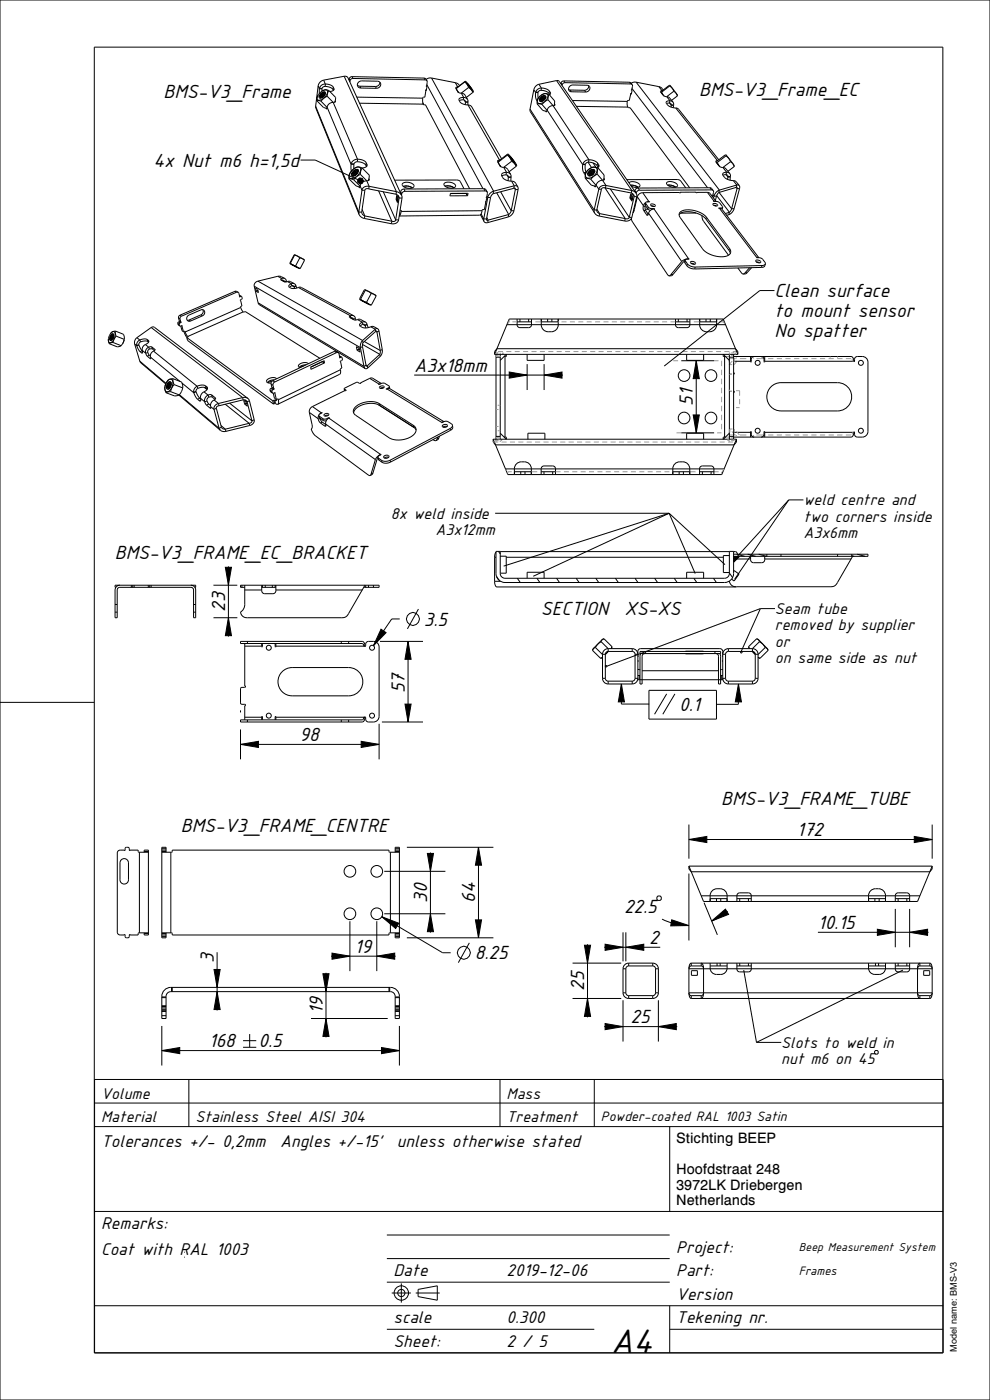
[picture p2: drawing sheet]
<svg xmlns="http://www.w3.org/2000/svg" width="210mm" height="297mm" viewBox="0 0 210 297" stroke-linecap="round" stroke-linejoin="round" font-family="sans-serif">
<defs><g id="words">
<text font-size="7.8" x="129.6" y="287">A4</text>
<g font-size="4.4">
<text x="34.7" y="20.7">BMS-V3_Frame</text>
<text x="148.3" y="20.3">BMS-V3_Frame_EC</text>
<text x="32.5" y="35.4">4x Nut m6 h=1,5d</text>
<text x="164.3" y="63">Clean surface</text>
<text x="164.3" y="67.2">to mount sensor</text>
<text x="164.3" y="71.4">No spatter</text>
<text x="87.9" y="78.9">A3x18mm</text>
<text x="147" y="86.1" transform="rotate(-90 147 86.1)">51</text>
<text x="24.4" y="118.7">BMS-V3_FRAME_EC_BRACKET</text>
<text x="47.7" y="129.8" transform="rotate(-90 47.7 129.8)">23</text>
<text x="114.7" y="130.5">SECTION</text>
<text x="132.5" y="130.5">XS-XS</text>
<text x="89.9" y="132.7">3.5</text>
<text x="85.9" y="147.1" transform="rotate(-90 85.9 147.1)">57</text>
<text x="144.1" y="150.8">0.1</text>
<text x="63.5" y="157.2">98</text>
<text x="153" y="170.8">BMS-V3_FRAME_TUBE</text>
<text x="38.4" y="176.4">BMS-V3_FRAME_CENTRE</text>
<text x="169" y="177.4">172</text>
<text x="90.6" y="191.5" transform="rotate(-90 90.6 191.5)">30</text>
<text x="100.8" y="191.5" transform="rotate(-90 100.8 191.5)">64</text>
<text x="132.4" y="193.6">22.5</text>
<text x="173.5" y="197.1">10.15</text>
<text x="75.2" y="202.1">19</text>
<text x="100.7" y="203.5">8.25</text>
<text x="137.7" y="200.3">2</text>
<text x="45.3" y="204.3" transform="rotate(-90 45.3 204.3)">3</text>
<text x="68.4" y="215.1" transform="rotate(-90 68.4 215.1)">19</text>
<text x="123.9" y="210.2" transform="rotate(-90 123.9 210.2)">25</text>
<text x="133.7" y="217.1">25</text>
<text x="44.3" y="222.2">168</text>
<text x="54.8" y="222.2">0.5</text>
</g>
<g font-size="3.9">
<text x="21.5" y="243.3">Tolerances +/- 0,2mm</text>
<text x="59.4" y="243.3">Angles +/-15'</text>
<text x="84.2" y="243.3">unless otherwise stated</text>
<text x="21.5" y="260.8">Remarks:</text>
<text x="21.5" y="266.3">Coat with RAL 1003</text>
<text x="143.5" y="265.8">Project:</text>
<text x="83.5" y="270.8">Date</text>
<text x="107.5" y="270.8">2019-12-06</text>
<text x="143.5" y="270.8">Part:</text>
<text x="143.5" y="275.8">Version</text>
<text x="83.5" y="280.8">scale</text>
<text x="107.5" y="280.8">0.300</text>
<text x="143.5" y="280.8">Tekening nr.</text>
<text x="83.5" y="285.8">Sheet:</text>
<text x="107.5" y="285.8">2 / 5</text>
</g>
<g font-size="3.6">
<text x="170.4" y="107.2">weld centre and</text>
<text x="82.9" y="110">8x weld inside</text>
<text x="92.4" y="113.5">A3x12mm</text>
<text x="170.4" y="110.7">two corners inside</text>
<text x="170.4" y="114.1">A3x6mm</text>
<text x="164.4" y="130.3">Seam tube</text>
<text x="164.4" y="133.7">removed by supplier</text>
<text x="164.4" y="137.2">or</text>
<text x="164.4" y="140.6">on same side as nut</text>
<text x="165.7" y="222.3">Slots to weld in</text>
<text x="165.7" y="225.7">nut m6 on 45</text>
<text x="21.5" y="233.1">Volume</text>
<text x="107.5" y="233.1">Mass</text>
<text x="21.5" y="238.1">Material</text>
<text x="41.5" y="238.1">Stainless Steel AISI 304</text>
<text x="107.5" y="238.1">Treatment</text>
</g>
<g font-size="3.1">
<text x="127.5" y="237.8">Powder-coated RAL 1003 Satin</text>
<text x="143.5" y="242.5">Stichting BEEP</text>
<text x="143.5" y="249.1">Hoofdstraat 248</text>
<text x="143.5" y="252.4">3972LK Driebergen</text>
<text x="143.5" y="255.7">Netherlands</text>
</g>
<text font-size="2.8" x="169.5" y="270.4">Frames</text>
<text font-size="2.6" x="169.5" y="265.4">Beep Measurement System</text>
<text font-size="2" x="203" y="286.8" transform="rotate(-90 203 286.8)">Model name: BMS-V3</text>
</g></defs>
<g fill="none" stroke="#000" stroke-width=".21">
<path d="M0 0h210v297h-210zM67.5 18.2l-.5 4.3M67.5 18.2l.2 .6M67.7 18.8v1M67.7 18.8h.6M67.8 18.7l-.1 .1M67.8 18.7l.5 .1M68 20l-.3 .5M68.2 19.8l-.2 .2M68.3 19.7l-.2 .1M68.3 19.7h.1M68.3 18.8v.6"/>
<path d="M68.3 19.3l.2-.1a.59 .59 0 0 1 .9 0 .59 .59 0 0 1-.1 .9 1.67 1.67 0 0 1-2 1l-.1-.3 .3-.7M68.3 19.3l-.8 .8M68.3 18.8h.1M68.3 19.9l-.4 .6M68.3 19.9l-.6 .7M68.3 19.7l-.6 .8M68.4 19.9l-.4 .4M68.7 17l-.8 .5-.4 .7M68.7 17l.3 .8M68.7 19.8l-.8 .7M68.8 19.5l-.5 .2M68.9 20l-.8 .8"/>
<path d="M69 18.3l-.4 .2-.3 .3M69 18.3l1 .2 .6 .5M69 20l-.4 .1M69 17.8l-.8 .3-.4 .6M69 17.8h.1M69 19.9a1.12 1.12 0 0 0-.9 .9M69 19.8l-.6 .1M69 19.7l-.2-.2-.5 .2M69 19.7v.1M69 19.8l-.2-.1-.5 .2M69 17.8l1.1 .2 .6 .5M69 17.8v.5"/>
<path d="M69 19.8a1.04 1.04 0 0 1-1.3 .9v-.1M69 19.8h.1M69 19.7l-.3-.2-.5 .3M69.8 19.2l-.4 1.2M69.8 19.2l1.4 1.5-.2 1M69.8 19.2a1.23 1.23 0 0 0-1.5 .1M70.6 19l.1 .2M70.7 18.5l-.1 .5M70.7 18.5l.1 .3M70.8 18.8a.66 .66 0 0 1-.8 .6M70.8 18.8v.3M73 16.2h.5l.3 .3 11.4 25"/>
<path d="M73 16.2l11.1 24.5M73 16.2l-4.3 .8M74.1 16.8l-.1 .2M74.1 16.8l.1 .3M74.2 17.1v.3M74.7 16.3l-.4 .1-.2 .4M74.7 16.3l.2 .3M74.7 16.3l15.3 .3M74.9 16.6l-.4 .2-.3 .3M74.9 16.6l15.3 .3M75.8 18.1l.6 .2M76.4 18.3l.1 .4"/>
<path d="M76.4 18.3h3.2M76.5 18.7l-.5-.2-.2-.4 .1-.5 .5-.4 3.9 .1 .4 .3v.5l-.3 .4-.6 .2M76.5 18.7h3.3M79.6 18.3l.2 .4M80.6 17.4l-.3 .7-.7 .2M90 16.6l.3 .1 .3 .5M90 16.6l.2 .3M90.2 16.9l.4 .3M90.3 19.1v.1M90.3 19.1l.1 .1M90.3 19.2l-.2 1.4h-.3l-.1 .2M90.4 19.1l-.1 .1"/>
<path d="M90.4 19.1h.1M90.4 19.2h.1M90.4 18.2l.1 .1M90.5 18.2l-.1 1M90.5 18.3h.1M90.5 18l11.9 22M90.6 17.2l-.1 1.1M91.5 16.6h-.6l-.5 .3M91.5 16.6l13.2 24M91.5 16.6l5.1 .9M96.6 17.5l.5 .3 .4 .4M96.6 17.5l.5 1"/>
<path d="M96.7 18.8h.1M96.8 18.8l.4 .8M96.8 18.8l.5 .8M96.8 18.8h-.1M97.1 19.4l.2 .3 .5 .1M97.1 18.5l-.4 .1 .1 .2M97.1 18.5h.1M97.8 19.8h.1M97.9 19.8l.6 .2 .7 1.1M97.9 19.8l.5 .9M98.6 17.4l.5 .5 .3 .7M98.6 17.4l-1.8 1.4"/>
<path d="M98.7 17.2l-2 1.6M98.7 17.2l-.1 .2M98.7 17.2l.1 .1M98.8 17.3l1.6 2.1M98.8 17.3l1.2 1.7M99.1 17.7l1 1.3-.9-1.2M99.1 17.7h.1M99.1 17.7l.8 1.1M99.1 17.7l.1 .1M99.2 17.8l.8 1.1M99.3 17.9l.7 1M99.4 18.6l.5 .4"/>
<path d="M99.4 18.6l-1.6 1.2M99.9 19l.4 .6M100 19l.4 .4M100 18.9h.1M100.3 19.6l-1.4 1.1M100.4 19.4l-.1 .2M113.2 19l-.8 4.2M113.2 19l.4 .6M113.6 19.6v.9l.2 .7M113.6 19.6h.5M113.6 19.5v.1M113.6 19.5l.5 .1"/>
<path d="M114.1 19.6l.1 1.2M114.1 19.6h.1M114.3 17.9l-.7 .4-.4 .7M114.3 17.9l.5 .8M114.7 19.2l-.3 .1-.3 .3M114.7 19.2h.1M114.8 19.2l1 .2 .6 .4M114.8 18.7l-.7 .2-.5 .6M114.8 18.7h.1M114.9 18.7l1 .2 .6 .4M114.9 18.7l-.1 .5M116.5 19.3l-.1 .5"/>
<path d="M116.5 19.3l.2 .3M116.7 19.6l.1 .3-.3 .2M116.7 19.6l-.1 .4-.2-.2M118.1 17.1l.5 .2 16.3 23.7M118.1 17.1l15.9 23.3M118.1 17.1l-3.8 .8M119 17.6v.2M119 17.6l.2 .4M119.2 18v.1M119.6 17.2l-.4 .1-.2 .3M119.6 17.2l13.9 .2M119.6 17.2l.3 .3"/>
<path d="M119.9 17.5l-.4 .2-.3 .3M119.9 17.5l13.9 .3M120.6 19l.4 .1M121 19.1l3 .1M121 19.1l.2 .4M121.2 19.5l-.4-.2-.2-.4 .2-.5 .4-.3h3.6l.3 .4v.4l-.3 .4-.6 .2M121.2 19.5h3M124 19.2l.2 .3M124.9 18.2l-.3 .7-.6 .3M133.5 17.4l.6 .6M133.5 17.4l.3 .4M133.7 19.9l.1 .1"/>
<path d="M133.8 17.8l.3 .2M133.8 19.8l.1 .2M133.8 20l-.3 1.3h-.3l-.1 .2M133.8 19.8v.2M133.8 19.8h.1M133.9 20h.1M133.9 19.9h.1M133.9 19l.2 .2-.2 .7M134.1 18.8l16 21M134.1 18l-.1 1.1M134.9 17.4h-.6l-.4 .3M134.9 17.4l4.8 1"/>
<path d="M134.9 17.4l17.7 22.9M139.7 18.4l.6 .2 .4 .5M139.7 18.4l.7 .9M140.2 19.5v.1M140.2 19.5h.2M140.2 19.6l.1 .1M140.4 19.5l.5 .9M140.4 19.3l-.3 .1 .6 .9 .7 .2M140.4 19.3h.1M140.4 19.9l.2 .2M142.1 18.2l.5 .5 .3 .7M142.1 18.2l-1.7 1.3"/>
<path d="M142.1 18.1l-1.9 1.4M142.1 18.1v.1M142.1 18.1l1.5 2 .1 .3M142.9 19.4l.5 .4 .3 .6M142.9 19.4l-1.5 1.1M63.8 34h3.1l9 4.1M67 22.5v.4l9.2 22.6M67 22.5l9.1 22.5M67.2 21.3l1.4 1.5 .8 .2M67.2 21.3l.9 .2M67.5 20.2l-.3 1.1M67.7 20.5v.1"/>
<path d="M67.9 20.5l.2 .3M67.9 20.5v.1M68 20.3l-.1 .2M68.1 21.5l1.3 1.3M68.6 20.1l-.5 .7M68.6 20.1l-.4 .4M68.7 20.4l-.2 .2M68.8 20.3l-.4 .4M68.8 20.3h.1M68.9 20.2l-.6 .5M69.2 22.9v.1M69.2 23h.1"/>
<path d="M69.4 22.8l-.1 .3-.1-.1M69.4 22.7v.1M69.4 22.7l5.1 12.2M69.4 20.4l-.7 .5-.6 .6M69.4 20.4l1.3 1.3M70.7 21.7a1.27 1.27 0 0 0-1.3 1M70.7 21.7l5.1 12.1M70.7 21.7h.1M71.1 21.3l.1 .2M71.2 21.5l-.1 .2h-.4M71.2 21.5l-.1 .1M74 37.9l1.5 1.5 .9 .3"/>
<path d="M74 37.9l1 .2M74.5 34.9v1.4M74.5 34.9h.6M74.5 34.7v.2M74.5 34.7l.6 .1M74.5 37v.2M74.5 37.2l.2 .2h.3M74.7 36.1l.7-.5a.68 .68 0 0 1 1 0 .68 .68 0 0 1-.1 1 1.9 1.9 0 0 1-2.1 1.2l-.1-.7zM74.8 37l.1 .4M74.9 37.4h.1M75 35.9a2.36 2.36 0 0 0-1 2M75 36.3l.7-.3 .3 .1v.3"/>
<path d="M75 38.1l1.4 1.4M75 37.4h.1M75.1 34.9v.9M75.1 34.8v.1M75.2 36.4l-.4 .6M75.2 36.4l-.4 .3-.3 .5M75.2 37.3l.7-.6-.7 .6M75.6 36.3l-.8 .7M75.7 20.6l14 .2M75.7 36l-.7 .3-.5 .7M75.8 34.3l-.5 .1-.2 .4M75.8 34.3h.1"/>
<path d="M75.8 36.4l-.8 .8M75.8 34.3l1.1 .2 .7 .6M75.8 33.8l-.8 .2-.5 .7M75.8 33.8h.1M75.9 33.8l1.1 .2 .7 .5M75.9 33.8l-.1 .5M75.9 38.1l.4-.4 .6 .2 .2 .5-.2 .5-.6 .1-.4-.3zM75.9 36.6l-.4 .3-.3 .4M76 36.3h.1M76 36.3l-.4-.1-.4 .2M76 36.3a1.05 1.05 0 0 0-1.2 .7M76 36.4a1.14 1.14 0 0 0-1 1"/>
<path d="M76 36.4a1.1 1.1 0 0 0-1.1 1M76 36.4h.1M76 36.3a.44 .44 0 0 0-.3-.4 .44 .44 0 0 0-.5 .2l-.7 .9M76 36.3l-.4 .7-.6 .4M76.1 39.6l.1 .1M76.3 21.9l13.5 .2M76.3 39.7h-.1M76.4 39.5l-.1 .3-.1-.1M76.4 39.5h.1M76.4 39.5l.4 .9M76.4 37l-.8 .5-.6 .6M76.4 37l1.4 1.4"/>
<path d="M76.8 35.6l-.3 .6-.1 .8M76.8 35.6l1.5 1.6-.2 1.1M76.8 35.6a1.38 1.38 0 0 0-1.8 .3M77.6 35.1l.1 .2M77.7 34.5l-.1 .6M77.7 34.5l.1 .4M77.8 38.4a1.41 1.41 0 0 0-1.4 1.1M77.8 38.4l.5 1.1M77.8 34.9a.76 .76 0 0 1-1 .7M77.8 34.9v.4M78.1 38.3h.1M78.3 37.9v.1"/>
<path d="M78.3 39.5a1.2 1.2 0 0 0-1.5 .9M78.3 39.5l-.1 .6M78.3 39.5l5.8 1.2M78.3 38l-.1 .3-.4 .1M78.3 38v.2M83.7 38.3l13.3-.1 .6 .3 .8 1.5M85.4 38.9a1.73 1.73 0 0 1 2.4 .6 1.62 1.62 0 0 1-2.5-.4zM85.5 39.6a2.24 2.24 0 0 1 2 .3l-.1-.1M85.8 39.5h-.2M86.4 39.5h-.5M86.5 39.5h.3M86.9 39.6l.4 .1"/>
<path d="M89.7 20.8l.1 1.3M89.7 21.8l.2 .4M89.8 22.1l.4 .1 9.4 17.8M94.3 38.9a1.67 1.67 0 0 1 2.3 .6 1.62 1.62 0 0 1-2.4-.4zM94.6 39.4l-.2 .1a2.24 2.24 0 0 1 1.9 .3h-.1M95.2 39.4h-.5M95.3 39.4l.8 .3M98.3 21.2l-.9 .2M98.3 21.2h.1M98.3 21.2l.3 .1 .1 .3M98.3 20.7l-.6 .1a.36 .36 0 0 0-.3 .5l.6 .7 1.3 .3M98.3 20.7v.5"/>
<path d="M98.3 20.7h.1M98.4 20.7l.4 .1 .4 .3M98.5 21.2l.2 .5M98.7 21.7v.5M98.7 21.7h.6M98.7 21.6v.1M99.2 21.1l.1 .5M99.3 22.3h.1M99.3 22.3l.4 .1 .4 .3 6.3 11M99.3 22.3l6.7 11.7M99.3 21.7l-.1 .6M99.3 21.6v.1"/>
<path d="M99.3 21.6h-.6M105.6 34.4h.1M105.6 34.4l.6 .9M105.7 34.4l.6 1M106 34l-.4 .1v.3M106 34h-.1M106 34h.1M106 35.1l.3 .3 .6 .1M106.4 37.3l.7 .8 1.4 .3M106.5 37.3h-.1M106.9 35.5l.7 .3 .7 1.2M106.9 35.5l.6 1.1"/>
<path d="M107.3 37.1l-.8 .2M107.4 37.1l.3 .1 .1 .4M107.4 37.1h-.1M107.4 36.6h-.5a.49 .49 0 0 0-.5 .7M107.4 36.6l-.1 .5M107.5 36.6l.5 .1 .3 .3M107.5 36.6h-.1M107.6 37.1l.2 .5M107.6 32.9l.6 .6 .3 .7M107.6 32.9l-1.9 1.5M107.7 32.7h.1M107.7 32.7l-2.1 1.7"/>
<path d="M107.7 32.7l-.1 .2M107.8 32.7l.8 1.3 1 1M107.8 32.7l1 1.1 .8 1.2M107.8 37.6v.7M107.8 37.6h.1M108.1 33.2h.1M108.1 33.2l1.1 1.4-.9-1.3M108.1 33.2l.2 .1M108.1 33.2l.9 1.2M108.3 33.3l.8 1.2M108.3 37l.1 .5M108.4 33.4l.7 1.1"/>
<path d="M108.4 37.6h-.6M108.4 37.5v.9M108.4 37.5l-.6 .1M108.5 38.4l.7 .3 .6 1M108.5 38.4l.6 1M108.5 38.4h.1M108.5 34.2l.6 .5 .4 .6M108.5 34.2l-1.7 1.3M109 40l.3-.1v.3M109 40l-4.4 1.1M109.1 39.4h.4l.3 .3M109.1 39.4l-.1 .6"/>
<path d="M109.1 39.4l-4.4 1.2M109.1 39.9l.2 .3M109.5 35.3l-1.5 1.1M109.6 35l-.1 .3M109.8 39.7l.1 .5M112.4 23.2l.1 .5 13.7 21.5M112.4 23.2l13.6 21.4M113.8 21.2l.2 .2M113.8 21.2h.2M113.9 22l1.1 .2M113.9 22l1.2 1.4 .9 .2M114.4 21.2v.2"/>
<path d="M114.4 21.4l.4 .1M114.5 20.5a1.08 1.08 0 0 1 1.7-.2 1.73 1.73 0 0 1-2.1 1.5l-.1-.5zM114.6 21.3l.2 .2M114.7 20.3a1.73 1.73 0 0 0-.8 1.7M114.8 20.6a.52 .52 0 0 1 .5-.3 .52 .52 0 0 1 .5 .4M114.8 21.5h.1M114.9 21.5h.1M115 21.5l.7-.6-.5 .2-.3 .4M115 22.2l1.1 1.2M115 20.7l-.6 .7M115 20.7l-.4 .6M115 21l.8-.3a.97 .97 0 0 0-1 .8z"/>
<path d="M115.3 20.6l-.6 .5M115.4 21.2l-.1 .1M115.4 20.8l-.6 .5M115.5 20.3a1.26 1.26 0 0 0-1.1 .9M115.6 20.9l-.6 .6M115.7 23.6l.1 .1M115.7 20.6a.87 .87 0 0 0-1.1 .7M115.7 20.6l.1 .1M115.7 20.6l-.3-.1-.4 .2M115.8 20.7a.44 .44 0 0 0-.3-.5 .44 .44 0 0 0-.6 .3l-.5 .7M115.8 20.7l-.4 .6-.6 .2M115.8 20.7v.1"/>
<path d="M115.8 23.7h.2M116.1 23.4l-.1 .3h-.2M116.1 23.4l7.5 11.5M116.2 21.2l-1.2 1M116.2 21.2l1.1 1.2M116.4 20a1.45 1.45 0 0 0-1.7 .3M116.4 20l1.2 1.4-.1 1M116.4 20l-.2 1.2M117.3 22.4l-.8 .3-.4 .7M117.3 22.4l7.6 11.5M117.6 22l.1 .2M117.7 22.2v.1l-.4 .1"/>
<path d="M117.7 22.2l-.1 .1M121.4 21.3l11.7 .2M122.3 22.6l10.9 .1M123.6 34.9v1l.2 .7M123.6 34.9h.6M123.6 34.8v.1M123.6 34.8l.6 .1M123.8 36.6l.3 .5M124.1 37.1h.1M124.1 37.8l1.2 .2M124.1 37.8l1.3 1.4 1 .3M124.2 34.9l-.1 .9 .2 .7"/>
<path d="M124.2 37.1h-.1M124.2 34.9h.1M124.3 36.6h-.5M124.3 36.5l-.2 1.3M124.6 37l.1 .1M124.7 36.1a1.17 1.17 0 0 1 2-.2 1.78 1.78 0 0 1-2.4 1.7l-.1-.6zM124.7 34.4l.8 1.1M124.8 34.4l-.4 .1-.2 .4M124.8 34.4h.1M124.8 34.4l1.1 .2 .8 .5M124.9 37l.1 .3M124.9 33.9l-.8 .2-.5 .7"/>
<path d="M124.9 33.9h.1M124.9 35.9l-.6 .6M124.9 33.9l1.1 .2 .8 .5M124.9 33.9l-.1 .5M125 37.3h.2M125 36.3a.57 .57 0 0 1 .7-.4 .57 .57 0 0 1 .4 .6l-.6 .3-.3 .5M125.1 36.3l-.5 .7M125.3 36.4l-.5 .3-.1 .4M125.3 36.4l-.4 .6M125.3 37.3h-.1M125.3 38l1.1 1.3M125.4 36.3l-.4 .4"/>
<path d="M125.6 36.5l-.4 .4M125.7 36.7l-.4 .4M125.8 36l-.7 .3M125.8 34.6l.6 .9M125.9 36.8l-.4 .4 .4-.3M126 36.8l-.6 .5M126.1 39.4v.2M126.1 36.3l-.3-.1-.5 .2M126.1 36.3h.1M126.1 36.3a.9 .9 0 0 0-1.2 .7M126.1 36.3l.1 .1M126.1 36.5a1.03 1.03 0 0 0-.9 .8"/>
<path d="M126.1 36.5a.9 .9 0 0 1-1.4 .6M126.1 36.5a.51 .51 0 0 0-.2-.6 .51 .51 0 0 0-.7 .2l-.4 .4-.2 .5M126.1 36.4a.93 .93 0 0 0-1 .9M126.2 36.4a.9 .9 0 0 0-1.2 .9M126.4 39.5l-.3 .1M126.4 39.3l-.1 .3h-.2M126.5 39.3l.5 .8M126.5 39.3h-.1M126.7 35.1l.2 .4M126.7 37l-.8 .4-.6 .6M126.7 37l1.1 1.2M126.8 34.6l-.1 .5"/>
<path d="M126.8 34.6l.2 .3M126.9 35.7a1.55 1.55 0 0 0-2 .2M126.9 35.7l-.2 1.3M126.9 35.7l1.2 1.4-.1 1.1M126.9 35.5h.1M127 34.9a.41 .41 0 0 1-.3 .7M127 34.9l-.1 .6M127.8 38.2l-.9 .3-.4 .8M127.8 38.2l.7 1.1M128.1 37.8l.1 .1M128.2 37.9v.2l-.4 .1M128.2 37.9l-.1 .3"/>
<path d="M128.3 39.8l4.3 6.6M128.4 39.9l-.5-.1-.3 .3M128.4 39.9l5.5 1M128.5 39.3a1.25 1.25 0 0 0-1.5 .8M128.5 39.3l5.5 1.1M128.5 39.3l-.1 .6M133 38.1h10.8l.6 .2 1.1 1.6M133.1 21.5l-.1 .7 .2 .5M133.2 22.7l.5 .2 12.6 16.9M133.4 38.8a1.63 1.63 0 0 1 2.3 .6 1.47 1.47 0 0 1-1.8 .1M134.2 39.3h-.4l.9 .1 .6 .3-.7-.3M134.3 39.3l.2 .1"/>
<path d="M135.3 39.9l-.4 .1-.2 .4M135.3 39.9l.4 .5M141.4 22l.7 .6 1.2 .3M141.4 22h.1M141.4 20.5h.1M141.4 20.5l.6 .2 .7 1M141.4 20.5l.7 .9M141.5 38.7a1.68 1.68 0 0 1 2.2 .7 1.59 1.59 0 0 1-2.3-.6zM141.6 39.3a2.3 2.3 0 0 1 1.7 .4M141.6 39.3h.1M142 21.9l-.6 .1M142 21.9h.1"/>
<path d="M142 21.9l.4 .4M142 21.9l.3 .1 .1 .3M142.1 21.4l-.7 .1v.5M142.1 21.4h.1M142.1 21.4l-.1 .5M142.1 21.4l.6 .3M142.2 39.3h-.5M142.2 39.3h.3M142.4 22.3v.4M142.4 22.3l.5 .1M142.4 22.3h.1M142.6 39.4l.4 .1"/>
<path d="M142.7 21.7l.2 .5M142.9 22.4l-.1 .5M142.9 22.2v.2M142.9 22.2l-.5 .1M143.1 39.6l.2 .1M143.3 22.9l.7 .3 8.5 10.7M143.3 22.9l8.9 11.2M143.7 20.4l-1.2 .9M150.6 39.8l.3 .1 .4 .5M150.6 39.8l-15.3 .1M150.6 39.8l.4 .5M152 34.4v.1"/>
<path d="M152 34.4l.2 .1M152 34.5l.2 .2M152.2 34.5l.5 .9M152.2 34.1l-.4 .2 .8 1 .7 .2M152.2 34.1h.1M152.3 34.9l.2 .2M153.3 35.5h.1M153.4 35.5l.5 .2 .9 1.1M153.4 35.5l.7 1M154 32.9l-2 1.5M154 32.9v.2M154 32.9l1.7 2.1v.3"/>
<path d="M154 37.1l-.7 .1M154 33.1l.6 .5 .4 .7M154 33.1l-1.8 1.4M154 37.1l.4 .5M154 37.1l.3 .1 .1 .3M154 37.1h.1M154.1 36.5l-.4 .1a.4 .4 0 0 0-.4 .2 .4 .4 0 0 0 .1 .5l.8 .7 1.3 .3M154.1 36.5h.1M154.1 36.5l-.1 .6M154.1 36.5l.7 .3M154.4 37.6v.5M154.4 37.5v.1"/>
<path d="M154.4 37.5h.1M154.8 36.8l.1 .6M154.9 37.6v.6M154.9 37.6h-.5M154.9 37.4v.2M154.9 37.4l-.5 .1M155 34.3l.4 .4 .3 .6M155 34.3l-1.7 1.2M155.5 38.3l.6 .2 .7 .9M155.5 38.3h.1M155.5 38.3l.8 1M155.7 35.3l-1.3 1"/>
<path d="M156.1 39.8l.2 .2M156.2 39.8l.1-.1v.3M156.2 39.8l-3.7 1M156.3 39.3l.5 .1M156.3 39.3l-3.7 1M156.3 39.3l-.1 .5M156.8 39.4l.1 .6M54.7 59.6l-.6 .5-.2 .6M54.7 59.6l22.2 12.6M58.9 58.6h.6l.9 .5M58.9 58.6l-4.2 1M58.9 58.6l.9 .5"/>
<path d="M59.7 59.1l-.2 .3 .8 .4 .7-.1M59.7 59.1l.1 .4M59.8 59.1h.6M59.8 59.1h-.1M59.8 59.5h.1M59.9 59.5h.3l.1 .2M59.9 59.5h-.1M59.9 59.5l.4 .2M60.3 59.7l.1 .1M60.4 59.8h.1M60.4 59.1l.4 .5M60.8 59.6v.2"/>
<path d="M60.8 59.6l-.4 .2M61 59.7h.5l1 .5M61 59.7l.8 .5M61.5 55.9h.1M61.5 55.9l.6 .3M61.5 55.9l.7 .4M61.6 55.8l-.1 .1M61.6 55.8l.5 .4 .6 .2M61.9 56.1h.1M61.9 56.1l.1 .1M62 56.2h.1M62 56.2l1.4 .7"/>
<path d="M62.1 56.2l.9 .5-.5-.2M62.5 54l-1 1.9M62.5 54v.1M62.5 54l2 1.1 .1 .1M62.5 54.1l.6 .2 .5 .4M62.5 54.1l-.9 1.7M62.7 56.4l.5 .4 .5 .1M62.8 56.6l.6 .3M63 56.7l.1 .1M63.1 56.7v.1M63.1 56.8h.1M63.2 56.8h.1"/>
<path d="M63.4 56.9l.2 .1M63.6 54.7l.5 .2 .5 .3M63.6 54.7l-.9 1.7M63.6 57h.1M63.7 56.9l-.1 .1M64.6 55.2l-.9 1.7M76.1 45l.1 .5M76.2 45.5a1.51 1.51 0 0 0 1.1 .8M76.7 45l.2 .5 .5 .3M76.7 45h-.6M76.8 40.4l-.7 4.6M76.8 44.4l.6 1.4"/>
<path d="M77.3 46.3l5.7 1.2M77.4 45.8l-.1 .5M77.4 45.8l5.7 1.1M77.4 40.4l-.7 4.6M77.4 40.4h-.6M78.2 40.1l-.5-.1-.3 .4M78.2 40.1l5.8 1.1M80.3 40.5l2.8 6.4M81.3 40.7l2.6 6M83.1 46.9l-.1 .6M83.9 46.7l-.2 .3-.6-.1M84 41.2l.5 .4 .2 .4"/>
<path d="M84 42.2v.1M84 42.3l.3 .7M84.1 40.7l.6 .2 .5 .6M84.1 40.7l-.1 .5M84.1 42.2l.1 .1M84.1 42.2l.3 .6-.2-.5M84.1 42.2h-.1M84.1 41.5l-.1 .7M84.1 41.5h.1M84.2 41.4l.3 .7-.2 .8M84.2 41.9l.2 .5v-.1M84.2 41.9l-.1 .3"/>
<path d="M84.2 42.3h-.2M84.2 41.5h-.1M84.3 41.7l-.1 .2M84.3 43h.1M84.3 42.9h.1M84.4 41.4l.3 .6M84.5 46.6a1.2 1.2 0 0 1-1.5 .9M84.5 46.6l-.6 .1M84.7 42l-.8 4.7M84.9 44.6l.2 .2M85 40.7l-.1 .2M85 40.7l.2 .4"/>
<path d="M85.1 44.6v.2M85.1 44.8v.1M85.2 41.5l.1 .5M85.2 41.1v.3M85.3 42l-.8 4.6M85.3 42h-.6M85.7 40.1l-.5 .2-.2 .4M85.7 40.1l.2 .5M85.9 40.6l-.4 .2-.3 .3M95.5 41.5h.1M95.6 41l-.1 .5M99.1 41.5h-3.6"/>
<path d="M99.2 41.5h-.1M99.2 41.5l-.3-.5 .2 .5M99.2 41h.1M99.2 41l-3.7 .1M99.2 41l.1 .1M99.3 41.1h.1M99.3 41.1l-.1 .4M101.9 45.6l.8 1.4M102.1 45.4l.5 1.1M102.3 44.7l-.2 .7-.4 .3-17 .1 .4-.9M102.3 44.7l-17.2 .2M102.6 46.5l.1 .5"/>
<path d="M102.6 40l.4 .2 .3 .6M102.6 40l.3 .5M102.6 40l-16.9 .1M102.7 47l.3 .2h.5M102.9 40.5l.4 .3M102.9 40.5l-17 .1M103 42.8v.1M103 42.8h.1M103 42.9l-.2 1.6h-.4l-.1 .2M103.1 42.8h.1M103.1 42.8l-.1 .1M103.2 41.9v.1"/>
<path d="M103.2 46.4l.1 .3h.3M103.2 46.4l-.6 .1M103.2 41.9l-.1 .9M103.2 42h.1M103.3 46.1l.3 .6M103.3 41.6l.2 .3M103.3 40.8l-.1 1.2M103.5 41.9l-.9 4.6M103.6 46.7l-.1 .5M104.1 41.9l-.9 4.5M104.1 41.9h-.6M104.6 41.1l-.5 .8"/>
<path d="M104.7 40.6l-.8 .5-.4 .8M104.7 40.6l-.1 .5M105.4 40.9l2.5 4.6M106.2 40.7l2.2 4M107.8 46l-4.3 1.2M107.9 45.5l-4.3 1.2M107.9 45.5l-.1 .5M108.4 44.7l-.5 .8M109 44.7l-.4 .8-.8 .5M109 44.7h-.6M109.3 40.2l-.9 4.5M109.9 40.2h-.6"/>
<path d="M109.9 40.2l-.9 4.5M126 44.6l.2 .6M126.2 45.2l.4 .4 .5 .2M126.6 44.5l.1 .5 .5 .3M126.6 44.5l-.6 .1M126.6 44.4l.6 .9M127 40.1l-1 4.5M127.1 45.8l5.4 1.1M127.2 45.3l5.4 1.1M127.2 45.3l-.1 .5M127.6 40.1h-.6M127.6 40.1l-1 4.4"/>
<path d="M129.5 40.1l4 6M132.6 46.4l-.1 .5M133.5 46.1l-.3 .3h-.6M133.6 41.9v.1M133.6 42l.4 .6M133.8 41.9h-.2M133.8 41.8l.3 .6v-.1M133.8 41.8l.3 .5M133.8 41.2l.4 .6-.2 .8M133.8 41.2l-.2 .7M133.8 42h-.2M133.8 41.6l.3 .5"/>
<path d="M133.8 41.6v.2M133.8 41.2h.1M133.9 40.9l.5 .4 .1 .4M133.9 46.4l.3 .7 7.4 11.1 .4 .3M134 41.4l-.2 .2M134 41l.5 .7M134 42.6h.1M134 40.4l.9 .6M134 40.4l-.1 .5M134 46.1a1.25 1.25 0 0 1-1.5 .8M134 46.1h-.5M134.1 42.1v.2"/>
<path d="M134.2 41.9l-.1 .2M134.5 44.2l.1 .1zM134.5 41.7l-1 4.4M134.7 40.4l.3 .5M134.7 40.4l-.1 .2M134.9 41l.2 .7M135 40.9l-.1 .1M135.1 41.7h-.6M135.1 41.7l-1.1 4.4M135.2 41.8l-.9 3.3 .2-.5M135.2 41.8l1.3 1.8M135.7 40.4l-.5 .1-.2 .4"/>
<path d="M136.3 40.9l-.7 .2-.4 .7M136.3 40.9l1.3 1.8M136.4 43.8l.1 .9M136.5 43.6l-.1 .2M136.5 44.7l.7 .9M136.9 43.8l.1 .9M136.9 43.8h-.5M136.9 43.5l.5 .8M136.9 43l-.4 .6M136.9 43.6v.2M136.9 43l.1 .1M136.9 43v.5"/>
<path d="M136.9 43h.1M137 44.7h-.5M137 44.7l.5 .8M137 43.1l.5 .8M137 43.1l-.1 .4M137.4 44.3l.6 .3M137.5 44.4h-.6M137.5 45.6h-.3M137.5 43.9l.8 .4M137.5 43.9l-.1 .4M137.6 45.3h-.2M137.6 45.2l-.2 .4h-.2"/>
<path d="M137.6 45.2l7 10.3M137.6 42.7l-.4 .1M137.7 42.7l.1 .1-.9 .2M137.7 42.7h-.1M137.7 42.7v.1M138 43.4l.6-.1 .4 .4-.6 .1-.4-.2zM138.1 43.7l.7 .1M138.3 44.3l-.1 .2M138.7 44.3l-.7 .3-.4 .6M138.7 44.3l7.4 10.6M138.7 44.3h.2h-.2M138.7 44.3h-.4"/>
<path d="M138.7 44.3h.1M142.3 58.2l-.3 .3M142.8 58.2l-.3 .3h-.5M142.8 58.2h-.5M144.1 45.6a3.8 3.8 0 0 1 4.1-.2l.9 .5 .6 .6M144.3 40.8h.1M144.3 40.8l-8 .1M144.3 40.8v.1M144.6 55.5l-2.3 2.7M145.3 55.8l.4 .6M145.3 55.3l-2.5 2.9M145.3 55.2l.1 .1"/>
<path d="M145.3 55.2v.6M145.4 55.3l.4 .7M145.4 55.3l-.1 .5M145.7 56.4l.7 .5 1 .2M145.8 56l.7 .5 1 .2M145.8 56l-.1 .4M146 54.9l-.8 .2-.6 .4M146 54.9l-.1 .1M146.1 54.9h.1M146.1 54.9l.1 .1h-.7l-.2 .2M146.5 55.5h.7l.3 .4-.2 .2-.4-.1-.4-.2zM146.6 55.9l.7 .2"/>
<path d="M147.5 56.7l-.1 .4M147.5 40.8l.4 .1M147.6 40.8h-3.3v.1M147.6 40.8h.1M147.6 40.8v.1M147.7 45.2h-3.3M147.9 40.8l-.1 .1M147.9 40.9h.1M148.9 45.7l.3 1.1 5.3 7.3M149.7 46.5l4.9 6.6M149.8 46.1a5 5 0 0 0-5.5-1.1l-.2 .5 .1 .5 4.8 6.8a5.1 5.1 0 0 0 5.7 1.2l.3-.6-.3-.7M149.8 46.1l4.9 6.6"/>
<path d="M149.8 46.1l-.1 .4M150 40.8l.6 .2 1.3 1.7M150 40.8h-2.1M150 40.8l1.4 1.8M151 40.3l.3 .1M151 40.3l-15.3 .1M151.1 41.6v.1M151.1 41.7h.1M151.2 41.3l.3 .3M151.3 43.2h.6l.3 .4h-.6l-.3-.1zM151.3 40.4l.1 .4-.3 .8M151.3 42.7h.6"/>
<path d="M151.4 42.6l-.1 .1M151.4 42.6v.1M151.4 43.5l.6 .2M151.4 42.6l.4 .1M151.4 42.6h.1M151.5 41.6l-.2 .4M151.7 43.6v.1M151.7 43.6h.1M151.9 42.7l.7 .3 .7 1M151.9 43.6h-.2M152 41.6h-.5M152 41.6l-.3 .9"/>
<path d="M152 41.5l2.7 3.5M152.5 44.2h.1M152.5 40.8l-.5 .8M152.5 44.1v.1M152.5 40.8l2.7 3.5M152.6 40.3l-.7 .5-.4 .8M152.6 40.3l-.1 .5M152.6 44.2l.6 .3 7.8 10.2M152.6 44.2l7.9 10.4M152.9 44.1h-.4M152.9 44.1v.2M153.3 44l-.4 .1"/>
<path d="M153.3 44l-.1 .4M154.6 45.5l-.5 .2M154.6 53.1l.3 .7M154.7 45l-.8 .3M154.7 45l-.1 .5M154.7 52.7l-.1 .4M155.2 44.3l-.5 .7M155.7 44.3l-.4 .7-.7 .5M155.7 44.3h-.5M156.3 40l-1.1 4.3M156.5 56.8l.8 1.2 .4 .1M156.9 40h-.6"/>
<path d="M156.9 40l-1.2 4.3M158 57.9l-.3 .2M158.5 57.9l-.3 .2h-.5M158.5 57.9h-.5M159 56.8l-1 1.1M159.4 56.8l-.9 1.1M160.3 55.2h.7l.4 .4-.3 .2-.4-.1-.4-.2zM160.4 55.6l.7 .2M160.5 54.6h.1M160.5 54.6l.4 .1M160.5 54.6v.1M160.5 55.6h.1"/>
<path d="M160.9 54.7l.8 .2 .6 .8v.3M161.5 56.7l-14.1 .4M161.6 56.3l-14.1 .4M161.6 56.3l-.1 .4M162.3 56l-.2 .2-.5 .1M162.3 56l-.2 .5-.6 .2M23 71.9l.2 1M23.2 72.9l1.7 .7 .8-.3M23.3 72.1v.1M23.5 71.8v.2M23.5 71.8h.1M23.5 72h.1"/>
<path d="M23.6 71.4l-.1 .6M23.6 71.4l-.3 .8M23.6 70.6l.5-.3a1.21 1.21 0 0 1-.1 1.9v.1a.52 .52 0 0 1-.7 .4 .52 .52 0 0 1-.3-.7l.2-.9zM23.7 71.3l-.2 .5M23.9 70.9a1.36 1.36 0 0 0-.6 1.2M23.9 71.1l-.4 .7M23.9 71.4l-.2 .5M24 72.7l-.8 .2M24 72.7l1.7 .6M24 70.9h-.3l-.3 .5M24 70.8a1.07 1.07 0 0 0-.7 1.2v.1M24 70.8l.1 .1"/>
<path d="M24 71.2l-.3 .9v-.4zM24.1 70.9v.1M24.1 71.5l-.2 .4M24.1 71l-.5 .4M24.1 71h.1M24.1 71l-.4 .3M24.1 71.4l-.2 .6M24.1 71a.84 .84 0 0 1-.8 1.2M24.1 71.1l-.4 .5v.6l-.2-.2M24.5 70.2l1.7 .7 .2 1.1M24.5 70.2a1.1 1.1 0 0 0-1.1 .6M24.5 70.2l.1 1.1"/>
<path d="M24.6 71.3l-.6 1.4M24.6 71.3l1.8 .7M26 72.9l-.3 .4M26.1 72.7l-.1 .2M26.3 72.1l-.2 .6M26.4 72l-.3 .7M26.4 72h.1M28.6 73l1.1 3.6M28.6 73l.4 .4M29 73.3v.1M29 73.4l.7 1.2M29 71.6l-.4 .7v.7"/>
<path d="M29 71.6l.7 .5M29.5 73.1v.1M29.5 73.1l-.5 .2M29.5 73.2l.7 1.2M29.5 73.2l-.5 .2M29.7 72.1l-.6 .5-.1 .7M29.7 76.6l.2 .3 5.3 4.6M29.7 76.6l5.5 4.7M29.7 72.1l.1 .5M29.7 72.1h.1M29.7 74.6l.3 .2M29.8 72.6l-.3 .2v.3"/>
<path d="M29.8 72.6h.1M30.2 74.4v.1M30.2 74.4l-.5 .2M30.2 74.4l.7 .5M30.3 74.7l-.3 .1M30.8 73.1l-.5 .5-.1 1.2h-.2M30.8 73.1l.7 .6M30.9 73.1h-.1M30.9 74.9v.1M30.9 75l.3 .6M31.2 75.6l.7 .5M31.2 72l-.6-.1-.9 .2"/>
<path d="M31.2 72l.2 .5M31.2 72l.3 .2M31.4 74.8l.3 .6M31.4 74.8l-.5 .2M31.4 72.5l-.7-.2-.9 .3M31.4 72.5l.1 .1M31.5 72.2v.4l-.6 .5M31.5 72.2v.3M31.5 73.7l-.5 .5-.1 .7M31.6 73.6l.1 .5M31.6 73.6l-.1 .1M31.7 74.1l-.3 .3v.4"/>
<path d="M31.7 74.1h.1M31.7 75.4l.2 .1M31.7 75.4l-.5 .2M31.9 75.5h.1M31.9 75.8v.3M31.9 75.8l6.3 5.1M32 76l-.1 .1M32.1 69.5l.4-.2 .3 .1 19.8 15.1M32.1 69.5l-3.1 2.1M32.1 69.5l19.4 14.8M32.2 73.6h-.6M32.2 73.6l.1 .4"/>
<path d="M32.2 73.6l.6 .5M32.3 74l-.6 .1M32.3 74l.5 .4M32.6 74.5l-.6 .5-.1 .8M32.6 74.5l9.2 7.4M32.8 74.1l.1 .2-.3 .2M32.8 74.1l.1 .1M37.7 68.6l.1 .2M37.7 68.6l.3 .2M37.8 68.8v.1M37.8 68.8l.3 .3M37.9 68.3l-.2 .3"/>
<path d="M37.9 68.3l.3 .2M37.9 67.5l.1 .6 .4 .2M37.9 67.5l.3 .2M38 68.8l.1 .3M38.1 68.2l-.2 .1M38.1 68.2l.3 .2M38.1 68.2h.1M38.1 69.1l.2 .1M38.2 68.5l-.2 .3M38.2 67.7l.2 .6M38.2 66.9l-.3 .2v.4M38.2 66.9l.3 .2"/>
<path d="M38.3 69.2l.3 1 .3 .2M38.3 69.2l.3-.1v.1M38.4 68.3v.1M38.4 68.4l-.2 .1M38.5 69.1l.1 .1M38.5 67.1l-.3 .2v.4M38.6 69.2l.3 1.2M39 70.3l.6 1.3M39.2 70.3h.1M39.2 70.3l-.3 .1M39.3 70.3v.1M39.3 70.4l.5 1"/>
<path d="M39.6 71.6h.1M39.6 71.6l.2 .6 18.2 13.5M39.6 71.6l18.2 13.4M39.8 71.4h.1M39.9 71.4h.1M39.9 71.4v.1M39.9 71.4l-.3 .2M40.1 67.9h-.4M40.1 67.9l.3 .2M42.6 66.8l-2.5 1.1M42.6 66.8l.3 .2M42.9 67l.4-.4 .1-.4-.2-.4-.4-.1-3 1.3-.2 .4 .1 .5 .3 .2h.4"/>
<path d="M42.9 67l-2.5 1.1M43 65.7l.1 .6-.5 .5M49.8 61.8l.7 .2M49.8 61.8l-11.6 5.1M49.8 61.8l.4 .2M50.2 62h.3M50.2 62l-11.7 5.1M50.5 62l.4 1M50.8 62.7l.4 .2M50.8 62.9l.1 .1M50.8 62.7l.3 .2M51 63.7h.1"/>
<path d="M51 63.7l.3 1.2-.2 .1v.2M51.1 62.9h.1M51.1 62.9l-.2 .1M51.1 65.2l.5 1M51.1 65.2l-11.8 5.2M51.2 62.9l.2 .5-.4 .3M51.6 66.2l.4-.1 15.8 9.9M51.6 66.2l-11.8 5.2M53.9 60.7l.8 3.5M53.9 60.7l22.5 13M54.2 61.2h.1M54.2 61.2l.1 .5"/>
<path d="M54.2 61.1h.1M54.2 61.1l.5 .3 .1 .6M54.2 61.1v.1M54.3 61.7l.1 .1M54.4 61.8l.4 .3M54.7 61.6l-.4 .1M54.7 61.7l-.3 .1M54.7 64.2l.4 .5 22.4 13.5M54.7 64.2l22.5 13.5M54.8 62.1h.1M54.8 62h.1M61.4 61l.8 .2 1.1-.2"/>
<path d="M61.4 61h.1M61.8 60.2l-.5 .4 .1 .4M61.8 60.2l.1 .4M61.8 60.2h.7M61.8 60.2h.1M61.9 60.6l-.5 .4M61.9 60.6h.3l.2 .2M61.9 60.6h.1M61.9 60.6l.5 .3M62.4 60.8v.1M62.4 60.9l.1 .3M62.5 60.2l.3 .4"/>
<path d="M62.8 60.6v.1M62.8 60.6l-.4 .2M62.8 60.7l.2 .4M62.8 60.7l-.4 .2M63.3 61h.6l11.1 6M63.3 61h.1M63.3 61l11 6M64.9 77.4l-.8 .1-.6 .4M65.4 77.2l-.4-.3-.8 .1-.7 .3-.2 .4a.39 .39 0 0 0 .3 .3 .39 .39 0 0 0 .4-.2l.4-.2M66 78.3h.1M68.4 76.7l.4 .3M68.4 76.7l.4 .2"/>
<path d="M68.7 76.5l.1 .1M68.7 76.6l-2.8 1.3 .1 .4M68.7 76.6h.1M68.8 76.6v.3M68.8 77l-2.8 1.3M68.8 76.9v.1M70.9 74.5h.3l.5 .3M70.9 74.5l-13 6.2M70.9 74.5l.5 .3M71.4 74.8h.3M71.4 74.8l-13.1 6.2M71.7 74.8l.4 1.1"/>
<path d="M72 75.5l.5 .3M72 75.9h.1M72 75.6l.3 .2M72.2 76.7h.1M72.2 78.4v.7l-.1 .3-13.2 6.4M72.2 78.4l-13.2 6.4M72.2 76.7l.3 1.4-.3 .1v.2M72.3 75.8h.2M72.3 75.8l-.2 .1M72.5 75.8l.1 .5-.4 .4M74.3 67l-.2 .3 1 .5h.7M74.3 67l.1 .5"/>
<path d="M74.3 67h.1M74.4 67.5h.1M74.4 67.4h.4l.2 .3M74.4 67.4v.1M74.5 67.4l.5 .3M75 67.7v.1M75 67.8h.1M75 67h-.7M75 67l.4 .6M75.4 67.6l.1 .3M75.4 67.6l-.4 .2M75.6 73.6l.1 .7"/>
<path d="M75.6 73.6h.1M75.6 73.6l.6 .3 .2 .8M75.7 73.6h-.1M75.7 74.3h.1M75.8 74.3l.6 .4M75.8 67.8l.6-.1 1.1 .6M75.8 67.8l1 .5M76.1 73.9l.1 .1M76.2 74v.1M76.2 74l-.5 .3M76.2 74.1l-.4 .2M76.2 74.1l.1 .1"/>
<path d="M76.3 63.5h.1M76.3 63.5l.5 .3M76.4 74.7h.1M76.4 74.6v.1M76.4 73.7l.8 4M76.5 63.5l.6 .4 .7 .2M76.5 63.5h-.2M76.8 63.8h.1M76.8 63.8l1.3 .7M76.8 68.4l-.4 .3-.1 .2 .5 .5 .8 .2 1-.3M76.8 68.4l.1 .4M76.8 68.3v.1"/>
<path d="M76.9 63.8l.2 .1-.2-.1M76.9 73.1l3.7 2.1M76.9 73.5l-.5 .2M76.9 73.5l.7 4M76.9 68.8l-.5 .4M76.9 68.8h.3l.2 .2M76.9 72.2l-.4 .7-.1 .8M76.9 72.2l.1 .5M77 68.8l.4 .3M77 63.9h.1M77 72.7l-.1 .8M77.2 77.7l.3 .5"/>
<path d="M77.3 72.4l3.4 2M77.4 61.5l-1.1 2M77.4 61.5l.1 .1M77.4 61.5l2.2 1.1 .2 .2M77.4 69h.1M77.4 69v.1M77.4 69.1l.2 .5M77.5 61.6l.7 .2 .5 .5M77.5 61.6l-1 1.9M77.5 68.3h-.7M77.5 68.3l.3 .5M77.6 77.4l.3 .2"/>
<path d="M77.6 77.5l.2 .2 .1-.1M77.6 77.5l-.4 .2M77.7 64.3l.5 .2M77.8 64.1l.4 .4 .6 .2M77.8 64.3l.4 .2M77.8 68.8l.1 .1M77.8 68.8l-.4 .2M77.9 68.9l.2 .6M77.9 68.9l-.5 .2M77.9 77.6l.1 .5M78 78.1l-.5 .1M78.1 64.5l.5 .2"/>
<path d="M78.2 64.5l.4 .2M78.6 69.3h.6l.9 .4M78.6 69.3h.1M78.6 69.3l1 .5M78.7 62.3l.6 .1 .5 .4M78.7 62.3l-.9 1.8M78.8 64.7h-.2M79.6 69.8l-2.7 2.4M79.6 69.8l.1 .5M79.7 70.3l.1-.1 .2 .2M79.7 70.3l-2.7 2.4M79.7 70.3l.3 .1"/>
<path d="M79.8 62.8l-1 1.9M80 70.4l.7 4M80.1 69.7l-.5 .1M80.1 69.7l.3 .5M80.4 70.2l-.4 .2M80.4 70.2l.7 4M80.6 75.2l-2.7 2.4M80.6 75.2v.4M80.6 75.6l-2.6 2.5M80.7 74.4l-.1 .8M81.1 74.2l-.1 .7-.4 .7M81.1 74.2l-.4 .2"/>
<path d="M87.9 79.6h31.5M104.9 75.2l3.1-7.5h45.4l3.1 7.5M104.9 75.2v-.6l.5-.6h50.6l.5 .6v.6M104.9 75.2h51.6M105.2 75.2v18M105.2 75.8h.9M106.1 75.2v18M107.1 75.6v17.1M107.4 75.2l-1.3 1.3M107.4 75.2v.4h-.5M107.5 68.9h46.4M108 78.9l3.8 .7-3.8 .6z"/>
<path d="M109.7 67.7v1.2a.6 .6 0 0 0 .6 .6h1.8a.6 .6 0 0 0 .6-.6v-1.2M109.7 68.3h3M110.3 67.7v.6M111.8 75.2v1.3h3.6v-1.3M111.8 77.3v5.4M112.1 67.7v.6M114.8 68.3h.1M114.8 67.7h.1M114.8 67.7a2.23 2.23 0 0 0 .6 2.4 1.86 1.86 0 0 0 3-1.2v-1.2M114.8 68.3h3.6M115.4 79.6l3.8-.7v1.3zM115.4 77.3v5.4"/>
<path d="M116.2 67.7v.6M117.1 67.7v.6M118.4 67.7h.1M143.3 67.7v1.2a.6 .6 0 0 0 .6 .6h1.8a.6 .6 0 0 0 .6-.6v-1.2M143.3 68.3h3M143.9 67.7v.6M144.5 76.5h7M145.7 75.2v1.3h3.6v-1.3M145.7 67.7v.6M147.7 76.5l.6 3.8h-1.3zM147.7 76.5v15.3M148.4 68.3h.1"/>
<path d="M148.4 67.7h.1M148.4 67.7a2.23 2.23 0 0 0 .6 2.4 1.86 1.86 0 0 0 3-1.2v-1.2v.6h-3.6M149.8 67.7v.6M150.7 67.7v.6M153.7 75.6v17.1M153.9 75.6h-.5v-.4l1.3 1.3M154.7 75.8h.9M154.7 75.2v18M155.6 79.1l.2 .1-.2 .2M155.6 75.6h24.9l.4 .3 .2 .7M155.6 76.6h3.6M155.6 75.2v18"/>
<path d="M159.2 75.6l.1 1.2 .1-.6a.6 .6 0 0 1 .6-.6M159.2 76.1h.2M159.8 75.6h.1M161.5 75.6a.6 .6 0 0 1 .6 .6v.6l.1-1.2M161.6 75.6h.1M162 76.1h.2M162.2 76.6h18.9M164.3 61.6h-3.1l-20.3 16.1M181.1 76.6h.1M181.1 76.6l.2 .1a.86 .86 0 0 1 .6-1.1 1.87 1.87 0 0 1 2 .5l.2 .7v14.7a1.2 1.2 0 0 1-1.2 1.2h-1a.86 .86 0 0 1-.6-1h-.2M181.2 76.7h-.1M181.3 76.5l-.1 .2"/>
<path d="M35.2 83.3l1.8 .7 1-.2M35.2 81.3a2.08 2.08 0 0 0 0 2M35.3 82.4l.1 .1M35.4 82.5h.4M35.5 82.3l.3 .2M35.6 80.8a.61 .61 0 0 1 .8-.3 .61 .61 0 0 1 .3 .8 1.59 1.59 0 0 1-1.4 1.8 1.79 1.79 0 0 1 .3-2.3zM35.7 81.6l-.2 .7M35.7 81.6l-.3 .9M35.9 82.5h-.1M35.9 81.3l-.4 .9M35.9 81a1.41 1.41 0 0 0-.6 1.4M36.1 81.4l-.3 .9"/>
<path d="M36.2 83.1l-1 .2M36.2 83.1l1.8 .7M36.2 81.1l.1 .1M36.2 81.1h-.4l-.4 .5M36.2 81.1a.85 .85 0 0 0-.9 .9v.4M36.2 81.2h.1M36.2 81.2l-.3 .1-.2 .3M36.3 81.2a.96 .96 0 0 0-.8 1.1M36.3 81.2h.1M36.3 81.2v.1M36.3 81.2l-.1 .7-.4 .6M36.3 81.3a.99 .99 0 0 0-.5 1.2"/>
<path d="M36.3 81.3a1.02 1.02 0 0 0-.5 1.2M36.3 81.5l-.3 .8zM36.3 81.5l-.3 .4v.5M36.7 80.3l.2 1.3M36.7 80.3l1.8 .7 .3 1.3M36.7 80.3a1.31 1.31 0 0 0-1.5 1M36.9 81.6l-.5 .7-.2 .8M36.9 81.6l1.9 .7M37.9 83.8l8.9 7.5M38.1 83.7l8.4 7.2M38.6 81.3l2.5 2M38.8 82.3l-.3 .8-.5 .7"/>
<path d="M41.1 83.2v.1M41.1 83.3l.8 1.4M41.6 83v.1M41.6 83l-.5 .2M41.6 83.1l.8 1.4M41.6 83.1l-.5 .2M41.8 81.9l-.6 .6-.1 .7M41.8 81.9l.2 .5M41.8 81.9h.1M41.9 84.7l.4 .3M41.9 82.4l-.2 .3-.1 .3M42 82.4h-.1"/>
<path d="M42.4 84.5l.2 .1M42.4 84.5l-.5 .2M42.6 84.5l.8 .7M42.6 84.8l-.3 .2M43.3 83.1l-.7 .8v1.1h-.3M43.3 83.1l.8 .7M43.3 82.2l.6 .5M43.3 83.1h.1M43.4 85.2v.1M43.4 85.3l.4 .6M43.6 81.9l-.8-.2-1 .2M43.6 81.9l.3 .2"/>
<path d="M43.6 81.9l.1 .4M43.7 82.3l-.7-.1-1 .2M43.7 82.3l.3 .2M43.8 85.9l.8 .7M43.9 82.1a.67 .67 0 0 1-.6 1M43.9 82.1l.1 .4M43.9 85l.4 .7M43.9 85l-.5 .3M44.1 83.8l-.6 .6-.1 .8M44.2 83.8l.1 .5M44.2 83.8h-.1M44.3 84.3l-.4 .3v.4"/>
<path d="M44.3 84.3h.1M44.3 85.7l.4 .3M44.3 85.7l-.5 .2M44.7 86.3v.3h-.1M44.7 86.3l.7 .6M44.7 86.5l-.1 .1M44.9 83.8h-.7M44.9 83.8l.8 .6M44.9 83.8l.1 .5M45 84.3h-.7M45 84.3l.6 .4M45.4 86.9l1.1 4"/>
<path d="M45.4 84.9l-.6 .6-.1 .8M45.4 84.9l.9 .7M45.7 84.4v.2l-.3 .3M45.7 84.4v.2M45.9 86.6l1.1 4M45.9 86.6l-.5 .3M46.3 85.6a1.1 1.1 0 0 0-.9 1.3M46.3 85.6l.2 .5M46.5 86.1l-.5 .2-.1 .3M46.5 90.9l.3 .4M46.8 91.3l.5 .2h.6M46.9 90.3l.9 .7"/>
<path d="M47 90.6l.3 .3 .5 .1M47 90.6l-.5 .3M47.8 85.8l5 4M47.8 91l.1 .5M48.7 85.5l4.7 3.8M51.5 84.3h.6l.5 .2M51.5 84.3l-5.2 1.3M51.5 84.3l.1 .5M51.6 84.8l.5 .1 .3 .3M51.6 84.8l-5.1 1.3M51.7 85l.2 .7M51.7 85h.1"/>
<path d="M51.7 85l.6 .4 .1 .7M51.9 85.7v.1M51.9 84.8l.5 .4M51.9 85.8l.5 .3M52.3 85.5l-.4 .2M52.3 85.6l-.4 .2M52.4 85.2l1 4.1M52.4 86.1h.1M52.6 84.5l.3 .5M52.8 89.8l-5 1.2M52.8 89.8l.2 .5M52.9 85l1 4"/>
<path d="M52.9 85l-.5 .2M53 90.3l-5.1 1.2M53.4 89.3l-.1 .3-.5 .2M53.9 89a1.11 1.11 0 0 1-.9 1.3M53.9 89l-.5 .3M56.7 81.1l.8 .2M57.3 82.7l.4 .3M57.3 82.7v.3M57.3 83l.5 .4M57.3 83l.4 .3M57.5 82.4l-.2 .3M57.5 82.4l.4 .3"/>
<path d="M57.5 81.5l.4 .2M57.5 81.5l.2 .7 .4 .3M57.7 83v.3M57.7 82.3l.4 .3M57.7 82.3l-.2 .1M57.7 82.2v.1M57.7 83.3l.1 .1M57.8 80.8l-.9 .4M57.8 83.4l.5-.1v.1M57.8 85l.2 .7M57.9 80.7l-.3 .3-.1 .5M57.9 80.7l.4 .3"/>
<path d="M57.9 82.7l-.2 .3M57.9 81.7l.2 .8M58 83.4l.2 1.1 .4 .3M58.1 82.5v.1M58.1 84.9l.2 .7M58.1 84.9l-.3 .1M58.1 82.6l-.2 .1M58.2 80.6a1.83 1.83 0 0 0-1.5 .6M58.2 83.3l.1 .1M58.3 85.6l-.3 .1M58.3 84.9h-.2M58.3 84.9v.1"/>
<path d="M58.3 84.9l.1 .7M58.3 81l-.3 .3-.1 .4M58.3 83.4l.3 1.4M58.4 85.6h-.1M58.4 85.6l.5 .2M58.7 84.8l-.4 .2M58.7 84.8l-.1 .2h-.3M58.7 80.4l-.6-.3-.9 .1-.6 .5 .1 .4M58.9 84.6l.1 .1M59 84.7l-.4 .1M59 84.7v.1M59 84.8l.1 .6-.2 .4"/>
<path d="M65.6 87.5l.6 2.8-.2 .7M65.6 87.5l1.9 1.3M66 91l.4 .8 .5 .6 11.1 8.3 .5 .2M66 91h.1M66.1 91h-.1M66.3 86.2l-.6 .6-.1 .7M66.3 86.2l1.9 1.4M67.5 88.8v.2M67.5 89l.5 .7M67.6 88.1l-.1 .7M67.6 88.1h.1M67.6 88.1l.2 .5"/>
<path d="M67.6 88.1l.1 .2M67.7 88.3l.8 .5M67.7 88.3l.1 .3M67.8 88.6l.8 .6M67.9 88.7v.1M67.9 88.8l.4 .7M67.9 88.8l-.4 .2M68 89.7l.9 .7M68.2 87.6l-.4 .3M68.2 87.5l.1 .1-.6 .3-.1 .2M68.2 87.5v.1M68.3 89.5l.8 .6"/>
<path d="M68.3 89.5l-.3 .2M68.5 88.8l.1 .4M68.6 89.2l.6 .1M68.8 87.9l.6-.2 .4 .2-.2 .3-.5 .1-.4-.1zM69.1 90l10.5 7.5M69.1 90v.1M69.1 90.1v.3h-.2M69.1 90.3l-.2 .1M69.3 88.8h-.8M69.3 88.8l.1 .2M69.6 88.1l-.7 .2M69.7 88.6h.2l-.1 .1"/>
<path d="M69.7 88.6l.1 .1M69.7 88.6l-.4 .2M69.8 88.7l-.6 .5-.1 .8M69.8 88.7l10.9 7.7M73 82.5l.4 .2M73 82.5l.1 .4M73.1 82.8v.1M73.1 82.9l-6.8 3.3M73.4 82.7l-.3 .2M73.4 82.7v.1M76.5 81.2l-.2 .2-.7-.3-2.6 1.4M76.5 81.2v.1"/>
<path d="M78.4 80.3l.6-.1 1.9 1.2M78.4 80.3l2 1.2M78.4 80.3l-1.9 .9M79.6 97.5l-.9 3.1M80.2 97.1l-1.1 3.2M80.2 97l.1 .2M80.2 97l.2 .6M80.2 97v.1M80.3 85.9l7.6 4.8M80.3 97.2l.6 .5M80.3 97.2l.1 .4M80.3 81.6l1.2-.3 1.1 .7"/>
<path d="M80.4 81.5l-.1 .1M80.4 81.5v.1M80.4 97.6l.6 .5M80.4 81.5h.1M80.4 85.6a4.5 4.5 0 0 0-5.4 1.3v.6l.4 .5 7.1 4.9a4.6 4.6 0 0 0 5.7-1.3v-.8l-.6-.6M80.4 85.6l7.2 4.6M80.4 85.6l.1 .4M80.5 86a4.5 4.5 0 0 0-5.4 1.3l-.1 .3M80.5 86l7.2 4.6M80.5 82.1l.6-.2 .4 .2-.2 .2-.4 .1-.4-.1zM80.7 96.4l-.7 .5-.4 .6M80.7 96.4l-.1 .2"/>
<path d="M80.7 96.4h.1M80.7 96.4h.1l-.5 .4-.1 .2M80.8 81.4l-.4 .1M80.9 97.7l.1 .4M81 82.2l.1 .2M81.4 82.3l-.7 .1M81.5 96.8l.6-.2 .4 .2-.2 .3-.5 .1-.4-.1zM82 82.5h.1M82 82.5v.1M82.1 82.5h.7l11.4 6.9M82.1 82.5l11.6 7.1M82.4 82.3l-.4 .2"/>
<path d="M82.4 82.3v.1M82.4 97h-.4l-.5 .2M82.6 82l-.2 .3M82.6 82l.1 .5M82.8 97.6l-1 .3-.9-.2M82.8 97.6v.4M82.8 98l-.9 .3-.9-.2M87.6 90.2l.1 .4M87.7 90.6l.6 .6M91.8 93.3l.7 .2M92.7 93.1l-.2 .4M92.9 92.7l-.2 .4"/>
<path d="M93.1 92.9l-.2 .3-.4 .3M93.1 92.9l-.4 .2M93.2 92.5l-.1 .4M93.7 89.6h.1M93.7 89.6v.1M93.9 90.2l.7-.2 .3 .3-.2 .3-.5 .1-.4-.2zM94.1 89.5l-.4 .1M94.1 89.5h.1M94.1 89.5l.8-.1 .9 .5 .2 .3M94.8 90.5l-.4-.1-.4 .2M95.5 90.9l-12.7 6.7M95.5 90.9l.1 .4"/>
<path d="M95.6 91.3l-12.8 6.7M96 90.2l-.1 .4-.4 .3M96 90.2v.6l-.4 .5M104.6 93.2l3.1 7.5h45.4l3.1-7.5M104.6 93.2v.6l.5 .6h50.6l.5-.6v-.6M104.6 93.2h51.6M105.2 92.6h.9M106.1 91.9l1.3 1.3M106.9 92.7l.5 .1v.4M107.2 99.5h46.4M112 93.2v-1.3h3.6v1.3M144.5 91.8h7"/>
<path d="M145.7 93.2v-1.3h3.6v1.3M147 88h1.3l-.6 3.8zM154.7 91.9l-1.3 1.3v-.4l.5-.1M154.7 92.6h.9M155.6 83l.2 .1-.2 .2M155.6 91.7h3.6M159.2 92.7l.1-1.1 .1 .5a.6 .6 0 0 0 .6 .6M159.2 92.3h.2M159.8 92.7h.1M161.5 92.7a.6 .6 0 0 0 .6-.6v-.5l.1 1.1M161.6 92.7h.1M162 92.3h.2"/>
<path d="M162.2 91.7h18.9M163.3 82.3a2.99 2.99 0 0 1 2.4-1.1h12a3 3 0 0 1 3 3 3 3 0 0 1-3 3h-12a3 3 0 0 1-2.7-1.7 3 3 0 0 1 .3-3.2zM181.1 91.7l-.2 .8-.4 .2h-24.9M181.1 91.7h.1M181.2 91.7l.1 .1M78.7 100.6l-.2 .3M79.1 100.3l-.1 .3-.5 .3M79.1 100.3l-.4 .3M104.9 118.2v5.1M104.9 118.2h.3M105 108.9h36.9M105.2 117.1l-.3 1.1"/>
<path d="M105.2 117h.9v4.7a1.01 1.01 0 0 0 1 1h46.6a1.01 1.01 0 0 0 1-1v-4.7h.9v4.7a1.91 1.91 0 0 1-1.9 1.9h-46.6a1.91 1.91 0 0 1-1.9-1.9zM105.7 117l.4 .5M106.1 118h1.3v3.6h-1.3M106.1 117h48.6M107.4 118.2h46M109.1 100.7h.1M109.1 100.7a2.23 2.23 0 0 1 .6-2.4 1.86 1.86 0 0 1 3 1.1v1.3M109.1 100.1h3.6M110.5 100.1v.6M111.4 100.1v.6M112.7 100.1h.1M112.7 100.7h.1"/>
<path d="M114.8 100.7v-1.3a.6 .6 0 0 1 .6-.6h1.8a.6 .6 0 0 1 .6 .6v1.3M114.8 100.1h3M115.4 100.1v.6M117.2 100.1v.6M141.9 108.9l-28.8 13.4M141.9 108.9l-35.1 11.2M141.9 108.9l5.6 12.8M141.9 108.9l11.9 10.9M142.7 100.7h.1M142.7 100.7a2.23 2.23 0 0 1 .6-2.4 1.86 1.86 0 0 1 3 1.1v1.3M142.7 100.1h3.6M144.1 100.1v.6"/>
<path d="M145 100.1v.6M146.3 100.1h.1M146.3 100.7h.1M148.4 100.7v-1.3a.6 .6 0 0 1 .6-.6h1.8a.6 .6 0 0 1 .6 .6v1.3M148.4 100.1h3M149 100.1v.6M150.8 100.1v.6M154.7 117.9h-1.3v3.6h1.3M155.6 117l.5 .1 .3 .5M155.6 118l.3 1M155.6 118.8l.1 .4M155.6 118.4l.2 .7"/>
<path d="M155.6 117.6h28.5v.4h-28.5M155.8 118l.2 .9M155.9 118l.2 .8M156 118l.2 .7M156.1 118l.2 .6M156.3 118l.1 .5M156.3 117.6l1.7 .4M156.3 118.6h2.9M156.4 118l.1 .4M156.5 118l.1 .3M156.6 118l.1 .2M156.8 118v.1"/>
<path d="M156.9 118h.1M156.9 118l-1.3 1.3M158.6 117.6l1.7 .4M159.2 118v.7a.63 .63 0 0 0 .6 .7h1.8a.63 .63 0 0 0 .6-.7v-.7M160.9 117.6l1.7 .4M162.2 118.6h18.3M162.7 117.6v.4M165.7 117.6v.4M167.3 106.1l-11.3 12.4M167.3 106.1l-11.5 16.8M167.3 106.1h3.1M177.7 117.6v.4"/>
<path d="M180.7 117.9l.5 .1M180.7 117.6v.4M180.9 118l-3.4 5.8-.8 .6-20.5 .1M181.8 117.6l1.7 .4M24.4 129.9h.5M24.4 128.2h.5M24.6 124.6h-.2v-.5h17.1v.5h-.2M25 124.1v.1M25.4 124.1a1.01 1.01 0 0 0-1 1.1v5.8h.5v-5.8l.2-.5h15.7l.3 .5v5.8h.4v-5.8a1.01 1.01 0 0 0-1-1.1M27.9 124.1v.5M28.2 124.1v.5M28.5 124.1v.5"/>
<path d="M31.5 124.1v.5M31.8 124.1v.5M32.1 124.1v.5M40.9 124.1v.1M41.1 129.9h.4M41.1 128.2h.4M45.3 131h5.1M45.3 124.1h5M47.8 120.3h1.3l-.7 3.8zM48.4 131l.7 3.8h-1.3zM48.4 120.1v14.9M51.3 124.1v.5"/>
<path d="M51.9 136.5v9l.2 .2-.2 .1-.7 .1-.2 .2 .1 3.2 1 .3-.2 .1v3M51.9 124.1v4.5l-.3 .7-.6 .6 .5 .9 1 .2h20.5l.8-.6 3.6-6.2M51.9 124.6h-.9v-.5h29.4v.5h-3.3M51.9 137.1h3.6M51.9 125.2h3.6M52.5 136.1v.4M55.5 124.1v1.2a.63 .63 0 0 0 .6 .6h1.8a.63 .63 0 0 0 .6-.6v-1.2M55.5 124.6h3M55.7 124.1v.5M55.7 136.5l-.1 .7-.1-.7M56.3 124.1v.5M57.8 124.1v.5"/>
<path d="M58.3 136.5l.1 .7 .1-.7M58.4 124.1v.5M58.5 137.1h18.7M58.5 125.2h18.3M72.4 136.1v.4M74 136.1v.4M77.1 136.9l-.3-.4h-25.8v-.4h25.8l.4 .2 .2 .8M77.1 136.9l.1 .2M77.1 136.9l.3 .2M77.2 137.1l.4-.1a.84 .84 0 0 1 .6-.9 1.87 1.87 0 0 1 2 .5l.2 .7v14.7a1.2 1.2 0 0 1-1.2 1.2h-1a.88 .88 0 0 1-.7-1h-.3M77.4 137.1h.1M77.4 124.1h.1"/>
<path d="M77.6 124.1v.5M78.2 124.1v.5M79.2 124.1v.5M80.6 136.1h9.1M80.8 133.5l1.1 .7-2.7 2.8zM84.8 131.3h-1.7l-3.9 5.7M86.6 136.1l.6 3.8h-1.3zM86.6 136.1v17.1M88.8 129.2l-2.4 4.2M104.9 123.3l.2 .8 .3 .4h50.7M104.9 123.3h1.3M105.3 122.3l.6 .8"/>
<path d="M109.7 122.7l.7 .9M111.8 122.7v-1.3h3.6v1.3M113.9 122.7l.6 .9M118.1 122.7l.6 .9M122.2 122.7l.6 .9M125.7 138l1.7 1.7M126.3 137.4l-.4 .2-.2 .4M126.3 137.4l1.5 1.5M126.4 122.7l.6 .9M127.5 136.1l-.7 .6-.5 .7M127.5 136.1l1.5 1.5M127.8 138.8v5.1"/>
<path d="M127.8 139.5l-.4 .2M127.8 138.8h.6M127.8 139.4l-.4 .3M128.1 135.5l-.4 .2-.2 .4M128.1 135.5l-.3 .1-2 2.1-.1 .3M128.1 135.5l1.7 1.7M128.4 138.8v5.1M129 138.2l-.6 .6M129 137.6a1.2 1.2 0 0 0-1.2 1.2M129 138.2a.6 .6 0 0 0-.6 .6M129 137.6v.6M129 138.2h5.1"/>
<path d="M129 137.6h5.1M129 138.2l-.6 .7M129.8 137.2l-.2 .4M130.5 122.7l.7 .9M134.1 137.6a1.2 1.2 0 0 1 1.2 1.2h-.6M134.1 138.2a.6 .6 0 0 1 .6 .6M134.1 137.6v.6M134.7 122.7l.6 .9M134.7 138.8v5.1M135.3 139.1v.2M135.5 137.8l.4-.2h16.8a.6 .6 0 0 1 .6 .6v6h-18v-6zM135.8 138.2h17.1v.5h-17.1z"/>
<path d="M135.9 138.7l-.1 .5v5.9h.4v-5.9l.1-.3 .5-.2M136.6 138.7h.1M137 138.2v.5M138.9 122.7l.6 .9M143 122.7l.6 .9M145.4 138.2h3.8M145.4 138.7h3.8M145.7 122.7v-1.3h3.6v1.3M147.2 122.7l.6 .9M151.3 122.7l.7 .9M151.7 138.2v.5M152 138.7h.1"/>
<path d="M152.7 138.7l.2 .5v5.9h-.5v-5.9l-.1-.3-.5-.2M153.3 139.1v.2M153.9 138.8v5.1M154.5 137.6a1.2 1.2 0 0 0-1.2 1.2h.6M154.5 138.2a.6 .6 0 0 0-.6 .6M154.5 138.2h5.1M154.5 137.6h5.1M154.5 137.6v.6M154.7 123.3h.1M154.7 123.3l.5 .9 1 .3M154.7 121.6l.7 .9M155.6 121.2l.1-.2 1.1 .8-1.1 1.5-.5-.4"/>
<path d="M157.1 138.2h.3v.3h-.3zM158.8 137.2l.2 .4M159.6 138.2l.6 .7M159.6 137.6a1.2 1.2 0 0 1 1.2 1.2M159.6 138.2a.6 .6 0 0 1 .6 .6M159.6 137.6v.6M159.6 138.2l.6 .6M160.2 138.8h.6M160.2 138.8v5.1M160.5 135.5l.4 .2 .2 .4M160.5 135.5l-1.7 1.7M160.5 135.5l.3 .1 2 2.1 .1 .3"/>
<path d="M160.8 139.4l.4 .3M160.8 139.5l.4 .2M160.8 138.8v5.1M161.1 136.1l.7 .6 .5 .7M161.1 136.1l-1.5 1.5M161.3 129.1l-32.6 12.2M161.3 129.1h3.1M161.3 129.1l-4 9M162.3 137.4l.4 .2 .2 .4M162.3 137.4l-1.5 1.5M162.9 138l-1.7 1.7M0 149h20"/>
<path d="M51 157.9l3.8-.6v1.3zM51 150.7v.4M51 154.7v6.4M51 157.9h29.4M51.9 152.2h3.6M52.5 152.7v.5M55.5 152.7l.1-.7 .1 .7M58.5 152.7l-.1-.7-.1 .7M58.5 152.2h18.7M60.1 142.3l1.2-.6 .7-.1h12a3 3 0 0 1 3 3 3 3 0 0 1-3 3h-12a3 3 0 0 1-2.9-2 3 3 0 0 1 1-3.3zM72.4 152.7v.5M74 152.7v.5"/>
<path d="M76.6 157.3l3.8 .6-3.8 .7zM77.2 152.2l-.1 .1M77.4 152.2l-.2 .7-.4 .3h-25.8v-.5h25.8l.3-.4M77.4 152.2l-.3 .1M77.5 152.1l-.1 .1M80.4 153.5v7.6M81 153.2h8.7M85.9 149.4h1.3l-.6 3.8zM127.8 143.9a1.2 1.2 0 0 0 1.2 1.2M127.8 143.9h.6M128.4 143.9a.6 .6 0 0 0 .6 .6M128.4 141.2h.3v.3h-.3"/>
<path d="M129 144.5v.6M129 145.1h5.1M129 144.5h5.1M131.8 145.1l.7 3.8h-1.3zM131.8 145.1v4.3h5.9M134.1 144.5v.6M134.7 143.9h.6a1.2 1.2 0 0 1-1.2 1.2M134.7 143.9a.6 .6 0 0 1-.6 .6M135.3 142l.5 .2M135.3 140.2v.1M135.3 143.3h.5M135.6 143.3v.9"/>
<path d="M136.2 142.3h16.2M137.7 146.5h14.3v6.1h-14.3zM141.4 147.2l-2.6 4.3M143.2 147.2l-2.6 4.3M152.9 143.3h.4M153 143.3v.9M153.3 142l-.4 .2M153.3 140.2v.1M153.9 143.9h-.6a1.2 1.2 0 0 0 1.2 1.2M153.9 143.9a.6 .6 0 0 0 .6 .6M154.5 145.1h5.1M154.5 144.5h5.1"/>
<path d="M154.5 144.5v.6M156.6 145.1l.7 3.8h-1.3zM156.6 145.1v4.3h-4.7M159.6 144.5v.6M160.2 143.9a.6 .6 0 0 1-.6 .6M160.2 143.9h.6M160.8 143.9a1.2 1.2 0 0 1-1.2 1.2M86.3 179.7h18.4M101.5 179.7l.6 3.8h-1.3zM101.5 179.7v19.2M146.1 178.1l3.8-.7v1.3zM146.1 174.9v7.3"/>
<path d="M146.1 178.1h51.6M193.9 177.4l3.8 .7-3.8 .6zM197.7 174.9v7.3M25.7 182.4a.9 .9 0 0 1 1-.2 .9 .9 0 0 1 .6 .8v3.6a.9 .9 0 0 1-.9 .9 .9 .9 0 0 1-.9-.9v-3.6zM29.6 180.8v17.1M30.6 180.8v-.5h.9v18h-.9v-.4M30.6 198h.9M30.6 180.6h.9M31.5 180.8h-2l-.2-.5-1.8 .1-.1-.5-.3-.2-.5 .2-.1 .5-1-.1a.6 .6 0 0 0-.6 .6v16.8a.6 .6 0 0 0 .6 .6h1l.1 .5 .5 .1 .3-.1 .1-.5h1.8l.2-.4h2M34.3 180.8h2.1l.1-.5h46l.2 .5h2M34.3 197.9h2.1l.1 .4h46l.2-.4h2M34.3 198.6h.9"/>
<path d="M34.3 198.3h.9M34.3 198h.9M34.3 180.6h.9M34.3 180.3h.9M34.3 180h.9M35.2 180.8v-1.1h-.9v19.2h.9v-1M36.2 180.8v17.1M74.2 195.4v10.6M79.9 195.4v10.6M81 194.5l3.6 1.4-.7 1.1zM81 194.5l12.9 7.6h1.7M81.5 193.8h13"/>
<path d="M81.5 184.8h13M82.8 180.8v17.1M83.8 180.8v-1.1h.9v19.2h-.9v-1M83.8 198.6h.9M83.8 198.3h.9M83.8 198h.9M83.8 180.6h.9M83.8 180.3h.9M83.8 180h.9M86.3 198.9h18.4M90.7 181h1.3l-.7 3.8zM91.3 193.8l.7 3.8h-1.3z"/>
<path d="M91.3 180.8v17M100.8 195.1h1.3l-.6 3.8zM132.2 197.8v6.1M132.8 197.8v6.1M139.6 190.1h.4l.3 .2v.5l-.3 .2h-.4l-.3-.2v-.5zM140.4 195a12.6 12.6 0 0 0 5.7 1.3M142.5 195.1l3.6 1.2-3.8 .1zM146.1 183.7v.6l.5 .6h50.6l.5-.6v-.6M146.1 185.3v14.2M146.1 183.7l3.1 7.5h45.4l3.1-7.5M146.1 183.7h51.6M148.7 190h46.4"/>
<path d="M149.3 191.5l2.9 6.8M150.6 191.2h.1M150.6 191.2a2.23 2.23 0 0 1 .6-2.4 1.86 1.86 0 0 1 3 1.2v1.2M150.6 190.6h3.6M151 195.4l2.9-2.5 .6 1.1zM152 190.6v.6M152.9 190.6v.6M154.2 190.6h.1M154.2 191.2h.1M154.4 193.3l-1.9 1.3-1.5 .8M156.3 191.2v-1.2a.6 .6 0 0 1 .6-.6h1.9a.6 .6 0 0 1 .6 .6v1.2M156.3 190.6h3.1"/>
<path d="M156.9 190.6v.6M158.8 190.6v.6M173.5 197.8h23.5M184.2 191.2h.1M184.2 191.2a2.23 2.23 0 0 1 .6-2.4 1.86 1.86 0 0 1 3 1.2v1.2M184.2 190.6h3.6M185.6 190.6v.6M186.1 197.1l3.8 .7-3.8 .6zM186.5 190.6v.6M187.8 190.6h.1M187.8 191.2h.1M189.9 191.2v-1.2a.6 .6 0 0 1 .6-.6h1.9a.6 .6 0 0 1 .6 .6v1.2"/>
<path d="M189.9 190.6h3.1M189.9 192.8v8.2M190.5 190.6v.6M192.4 190.6v.6M193 197.8l3.8-.7v1.3zM193 192.8v8.2M34.3 217.6v8.4M34.3 215.5h.9M34.3 214.6h.9M34.3 214.4h.9M34.3 214.1h.9M34.3 213.8h.9"/>
<path d="M34.3 213.5h.9M34.3 213.4h.9M34.3 211.6h.9M34.3 211.5h.9M34.9 210l.8-.5h.5h46.6a1.91 1.91 0 0 1 1.9 1.9v4.7h-.9v-4.7a1.01 1.01 0 0 0-1-1h-46.6a1.01 1.01 0 0 0-1 1v4.7h-.9v-4.7l.1-.5zM36.4 209.5v.9M36.5 209.5v.9M45.4 205.7h1.3l-.7 3.8zM46 210.4l.7 3.8h-1.3zM46 202v12.4M53 219.4v2.8M66 216.1h16.2"/>
<path d="M68.5 206.6h1.3l-.7 3.8zM69.1 216.1l.7 3.8h-1.3zM69.1 206.4v13.7M70.2 202.8h13.7M70.4 202.2l3.8 .6-3.8 .7zM79.9 202.8l3.8-.6v1.3zM82.5 209.5v.9M82.7 209.5v.9M83.8 215.5h.9M83.8 214.6h.9M83.8 214.4h.9M83.8 214.1h.9"/>
<path d="M83.8 213.8h.9M83.8 213.5h.9M83.8 213.4h.9M83.8 211.6h.9M83.8 211.5h.9M84.7 217.6v8.4M99.6 200l-2.4 4.2M121.5 211.8h10.3M121.5 204.3h10.3M124 200.5h1.3l-.7 3.8zM124.6 211.8l.7 3.8h-1.3zM124.6 200.3v15.5"/>
<path d="M128.2 217.8h15.5M128.2 201h11.8M128.4 217.1l3.8 .7-3.8 .6zM128.4 200.3l3.8 .7-3.8 .6zM132.2 210.6a1.2 1.2 0 0 0 1.2 1.2M132.2 210.6h.6M132.2 205.5h.6M132.2 205.5v5.1M132.2 212.2v8.8M132.8 201l3.8-.7v1.3zM132.8 210.6a.6 .6 0 0 0 .6 .6M132.8 205.5v5.1"/>
<path d="M133.4 204.3a1.2 1.2 0 0 0-1.2 1.2M133.4 204.9a.6 .6 0 0 0-.6 .6M133.4 211.8h5.1M133.4 211.2h5.1M133.4 204.9h5.1M133.4 204.3h5.1M133.4 204.3v.6M133.4 211.2v.6M138.5 204.3a1.2 1.2 0 0 1 1.2 1.2M138.5 204.9a.6 .6 0 0 1 .6 .6M138.5 204.3v.6M138.5 211.2v.6"/>
<path d="M139.1 210.6a.6 .6 0 0 1-.6 .6M139.1 210.6h.6M139.1 205.5h.6M139.1 205.5v5.1M139.7 217.8l3.8-.7v1.3zM139.7 210.6a1.2 1.2 0 0 1-1.2 1.2M139.7 205.5v5.1M139.7 212.2v8.8M146.1 210.6l.2 .8 .3 .4M146.1 210.6l.2 .4 .3 .2M146.1 205.5v5.1M146.1 210.6h51.6"/>
<path d="M146.1 205.5h51.6M146.6 204.3l-.3 .4-.2 .8M146.6 204.9l-.3 .2-.2 .4M146.6 204.3v.6M146.6 211.2v.6M146.6 211.8h50.6M146.6 211.2h2.1M146.6 204.9h2.1M146.6 204.3h50.6M146.7 205.9h1.2v1h-1.2zM148.7 204.9l.4 .2 .1 .4M148.7 204.9v-.6l.4 .4 .1 .8"/>
<path d="M149.2 210.6l-.1 .4-.4 .2M149.2 210.6l-.1 .8-.4 .4v-.6M149.2 205.5v5.1M150.6 204.3a1.86 1.86 0 0 0 1 2.4 1.83 1.83 0 0 0 2.6-1.3v-1.1M150.6 204.9h3.6M152.1 204.3v.6M152.8 204.3v.6M156.3 204.3v1.3a.6 .6 0 0 0 .6 .6h1.9a.6 .6 0 0 0 .6-.6v-1.3M156.3 204.9h3.1M156.9 204.3v.6M157.8 205.8l2.7 15.3M158.8 204.3v.6"/>
<path d="M184.2 204.3a1.86 1.86 0 0 0 1 2.4 1.83 1.83 0 0 0 2.6-1.3v-1.1M184.2 204.9h3.6M185.7 204.3v.6M186.4 204.3v.6M189.9 204.3v1.3a.6 .6 0 0 0 .6 .6h1.9a.6 .6 0 0 0 .6-.6v-1.3M189.9 204.9h3.1M190.5 204.3v.6M191.5 205.8l-31 15.3M192.4 204.3v.6M194.6 210.6l.2 .4 .3 .2M194.6 210.6l.2 .8 .3 .4v-.6M194.6 205.5v5.1"/>
<path d="M195.1 204.9l-.3 .2-.2 .4M195.1 204.9v-.6l-.3 .4-.2 .8M195.1 211.2h2.1M195.1 204.9h2.1M196 205.9h1.2v1h-1.2zM197.2 204.3l.4 .4 .1 .8M197.2 204.9l.4 .2 .1 .4M197.2 204.3v.6M197.2 211.2v.6M197.7 210.6l-.1 .8-.4 .4M197.7 210.6l-.1 .4-.4 .2M197.7 205.5v5.1"/>
<path d="M20.1 234h180M20.1 239h180M34.3 222.9l3.8-.7v1.3zM34.3 222.9h50.4M40.1 229v10M51.6 220.8h2.8M51.6 222.2h2.8M80.9 222.2l3.8 .7-3.8 .6zM106.1 229v10M126.1 229v10M142.1 239v18M160.5 221.1h5.2"/>
<path d="M185.5 223.1l.2-.2h.4l.2 .2v.3l-.2 .2h-.4l-.2-.2zM20.1 257h180M20.1 277h180M39.1 266.7h.1M39.1 265.7h.1M82.1 262h60M82.1 267h60M82.1 272h60M83.1 274.3h4.1M85.1 272.3v4M88.2 274.3h5.1M88.7 273.5l4.1-.7v3l-4.1-.7z"/>
<path d="M142.1 277v10M82.1 282h44M142.1 282h58M200 287v-277h-180v277h180.1v-58h-180v58"/>
<circle cx="145.1" cy="79.7" r="1.24"/>
<circle cx="150.8" cy="79.7" r="1.24"/>
<circle cx="160.7" cy="77" r=".53"/>
<circle cx="182.6" cy="77" r=".53"/>
<circle cx="145.1" cy="88.7" r="1.24"/>
<circle cx="150.8" cy="88.7" r="1.24"/>
<circle cx="160.7" cy="91.4" r=".53"/>
<circle cx="182.6" cy="91.4" r=".53"/>
<circle cx="57" cy="137.4" r=".53"/>
<circle cx="78.9" cy="137.4" r=".53"/>
<circle cx="87.6" cy="131.3" r="1.37"/>
<circle cx="57" cy="151.8" r=".53"/>
<circle cx="78.9" cy="151.8" r=".53"/>
<circle cx="74.2" cy="184.8" r="1.24"/>
<circle cx="74.2" cy="193.8" r="1.24"/>
<circle cx="79.9" cy="184.8" r="1.24"/>
<circle cx="79.9" cy="193.8" r="1.24"/>
<circle cx="98.4" cy="202.1" r="1.37"/>
<circle cx="85.1" cy="274.3" r="1.53"/>
<circle cx="85.1" cy="274.3" r=".76"/>
</g>
<g fill="#000">
<path d="M75.9 38.1l.4-.4 .6 .2 .2 .5-.2 .5-.6 .1-.4-.3zM108 78.9l3.8 .7-3.8 .6zM115.4 79.6l3.8-.7v1.3zM147.7 76.5l.6 3.8h-1.3zM147 88h1.3l-.6 3.8zM48.4 131l.7 3.8h-1.3zM47.8 120.3h1.3l-.7 3.8zM80.8 133.5l1.1 .7-2.7 2.8zM86.6 136.1l.6 3.8h-1.3zM51 157.9l3.8-.6v1.3zM76.6 157.3l3.8 .6-3.8 .7zM85.9 149.4h1.3l-.6 3.8z"/>
<path d="M131.8 145.1l.7 3.8h-1.3zM156.6 145.1l.7 3.8h-1.3zM101.5 179.7l.6 3.8h-1.3zM146.1 178.1l3.8-.7v1.3zM193.9 177.4l3.8 .7-3.8 .6zM81 194.5l3.6 1.4-.7 1.1zM91.3 193.8l.7 3.8h-1.3zM90.7 181h1.3l-.7 3.8zM100.8 195.1h1.3l-.6 3.8zM142.5 195.1l3.6 1.2-3.8 .1zM151 195.4l2.9-2.5 .6 1.1zM186.1 197.1l3.8 .7-3.8 .6z"/>
<path d="M193 197.8l3.8-.7v1.3zM46 210.4l.7 3.8h-1.3zM45.4 205.7h1.3l-.7 3.8zM69.1 216.1l.7 3.8h-1.3zM68.5 206.6h1.3l-.7 3.8zM70.4 202.2l3.8 .6-3.8 .7zM79.9 202.8l3.8-.6v1.3zM124.6 211.8l.7 3.8h-1.3zM124 200.5h1.3l-.7 3.8zM128.4 217.1l3.8 .7-3.8 .6zM128.4 200.3l3.8 .7-3.8 .6zM132.8 201l3.8-.7v1.3z"/>
<path d="M139.7 217.8l3.8-.7v1.3zM34.3 222.9l3.8-.7v1.3zM80.9 222.2l3.8 .7-3.8 .6z"/>
</g>
<g fill="none" stroke="#999" stroke-width=".21">
<path d="M105.2 74.8v.4M105.2 75.6h1M105.2 75.5h.6M105.2 74.9h.6M105.4 74.8v.4M105.5 74.8v.4M105.6 75.3h.5M105.6 74.6h1.1M106.1 74.8v.4M106.6 74.8v.4M106.7 74.8v.4M107.4 74.6h1.1"/>
<path d="M108 67.9v.4l-.3 .3M108.7 68.3h1M109.2 74.6h1.1M111 74.6h1M112.7 74.6h1.1M113.6 68.3h1.2M114.5 74.6h1.1M114.8 67.7h.1M116.3 74.6h1.1M118.1 74.6h1M118.4 68.3h.1M118.4 67.7h.1"/>
<path d="M119.1 68.3h1.1M119.9 74.6h1M120.9 68.3h1.1M121.6 74.6h1.1M122.7 68.3h1M123.4 74.6h1.1M124.4 68.3h1.1M125.2 74.6h1.1M126.2 68.3h1.1M127 74.6h1M128 68.3h1.1M128.8 74.6h1"/>
<path d="M129.8 68.3h1M130.5 74.6h1.1M131.6 68.3h1M132.3 74.6h1.1M133.3 68.3h1.1M134.1 74.6h1.1M135.1 68.3h1.1M135.9 74.6h1M136.9 68.3h1.1M137.7 74.6h1M138.7 68.3h1M139.4 74.6h1.1"/>
<path d="M140.4 68.3h1.1M141.2 74.6h1.1M142.2 68.3h1.1M142.8 76.5h1M143 74.6h1.1M144.8 74.6h1M146.5 74.6h1.1M147.2 68.3h1.2M148.3 74.6h1.1M148.4 67.7h.1M150.1 74.6h1.1M151.5 76.5h.9"/>
<path d="M151.9 74.6h1.1M152 67.7h.1M152 68.3h.1M152.6 68.3h.8M153.1 76.5v1.2M153.1 78.4v1.2M153.4 67.9v.4M153.4 68.3l.3 .3M153.7 74.6h1M153.9 75.6h1M154.7 79.4h.6M154.7 79.3h.6"/>
<path d="M154.7 74.8v.4M154.8 79.5h.1M154.8 74.8v.4M154.8 79.4v.1M154.8 79.4h.1M154.9 79.4h-.1M154.9 79.4h.1M155 79.4h-.1M155 79.4h.1M155.1 75.5h.5M155.1 75.3h.5M155.1 74.9h.5"/>
<path d="M155.3 76.6l-.6 .8h.6M155.4 74.6h1.1M155.6 74.6v.3M155.7 76.1v.7M155.9 74.8v.4M156 74.8v.4M156 76.1h-1.3v.7M156.2 75.8v.3M156.4 76.6l-.7 .8M156.9 76.1h1.4M159.8 75.8v.3M160.4 76.1h1.6"/>
<path d="M161.6 75.6v.3M162.9 76.1h1.1M164.8 76.1h1.1M166.6 76.1h1.1M168.4 76.1h1.1M170.3 76.1h1.1M172.1 76.1h1.1M173.9 76.1h1.1M175.8 76.1h1.1M176.1 75.6v.3M177.6 76.1h1.1M177.6 75.6v.3"/>
<path d="M179.4 76.1h1.1M180.7 76.2h.1M180.7 76.2l.1 .1M180.8 76.3h.1M180.8 76.3v.2M180.8 76.5l.2 .1M180.8 76.5h.1M180.9 76.5v.1M180.9 76.6h.1M180.9 76.6v.1M180.9 76.7h.1M181 76.7h.1"/>
<path d="M181.1 76.7h.1M104.6 93.8h1.1M105.1 93.2v.3M105.2 93.4v.4M105.2 93.5h.6M105.2 92.9h.6M105.2 92.7h1M105.2 90.5h.6M105.2 86.9h.6M105.6 93.1h.5M105.6 91.4h.5M105.6 86h.5"/>
<path d="M106.1 93.4v.4M106.3 93.2v.3M106.4 93.8h1.1M106.4 93.2v.3M107.2 99.5l.3 .3M108.2 93.8h1M110 93.8h1M111.7 93.8h1.1M113.5 93.8h1.1M115.3 93.8h1.1M117.1 93.8h1M118.8 93.8h1.1"/>
<path d="M120.6 93.8h1.1M122.4 93.8h1.1M124.2 93.8h1.1M126 93.8h1M127.7 93.8h1.1M129.5 93.8h1.1M131.3 93.8h1.1M133.1 93.8h1M134.9 93.8h1M136.6 93.8h1.1M138.4 93.8h1.1M140.2 93.8h1.1"/>
<path d="M142 93.8h1M143.5 91.8h1M143.8 93.8h1M145.5 93.8h1.1M147.3 93.8h1.1M149.1 93.8h1.1M150.9 93.8h1M152.1 91.8h1M152.7 93.8h1M153.1 80.4v1.1M153.1 82.3v1.1M153.1 84.2v1.1"/>
<path d="M153.1 86.1v1.1M153.1 88v1.1M153.1 89.9v1.2M153.6 99.5l-.3 .3M153.9 92.7h1M154.4 93.2v.3M154.4 93.8h1.1M154.5 93.2v.3M154.7 82.7v.1M154.7 92.3h1.4M154.7 83h.6M154.7 93.4v.4"/>
<path d="M154.7 82.8h.1M154.8 82.8v.1M154.8 82.9h.1M155.1 93.5h.5M155.1 93.1h.5M155.1 92.9h.5M155.2 91.5l.7 .8M155.4 91h-.6v.8M155.6 93.2v.3M155.7 93.2v.3M155.8 91v.8M156.1 86.5h.8"/>
<path d="M156.1 82.9h.8v1.1M156.2 92.3v.2M156.2 91.5l.6 .8M156.9 84.7v1.1M157 92.3h1.3M159.8 92.3v.2M160.4 92.3h1.6M161.6 92.5v.2M162.9 92.3h1.1M164.8 92.3h1.1M166.6 92.3h1.1M168.4 92.3h1.1"/>
<path d="M170.3 92.3h1.1M172.1 92.3h1.1M173.9 92.3h1.1M175.8 92.3h1.1M176.1 92.5v.2M177.6 92.3h1.1M177.6 92.5v.2M179.4 92.3h1.1M180.7 92.1v.1M180.8 92.1h-.1M180.8 92.1h.1M180.8 91.9v.2"/>
<path d="M180.8 91.9h.1M180.8 91.8v.1M180.9 91.8h.1M180.9 91.7h.1M181 91.7h.1M181 91.8l-.2 .1M181.1 91.7h.1M108.6 100.1h-.9v.3M109.1 100.1h.1M109.1 100.7h.1M112.7 100.1h1.3M112.7 100.7h.1"/>
<path d="M117.8 100.1h1.1M119.6 100.1h1.1M121.4 100.1h1.1M123.2 100.1h1M124.9 100.1h1.1M126.7 100.1h1.1M128.5 100.1h1.1M130.3 100.1h1M132.1 100.1h1M133.8 100.1h1.1M135.6 100.1h1.1M137.4 100.1h1.1"/>
<path d="M139.2 100.1h1M140.9 100.1h1.1M142.7 100.7h.1M142.7 100.1h.1M146.3 100.1h1.3M146.3 100.7h.1M151.4 100.1h1M153.1 100.1v.3"/>
</g>
<use href="#words"/>
</svg>
